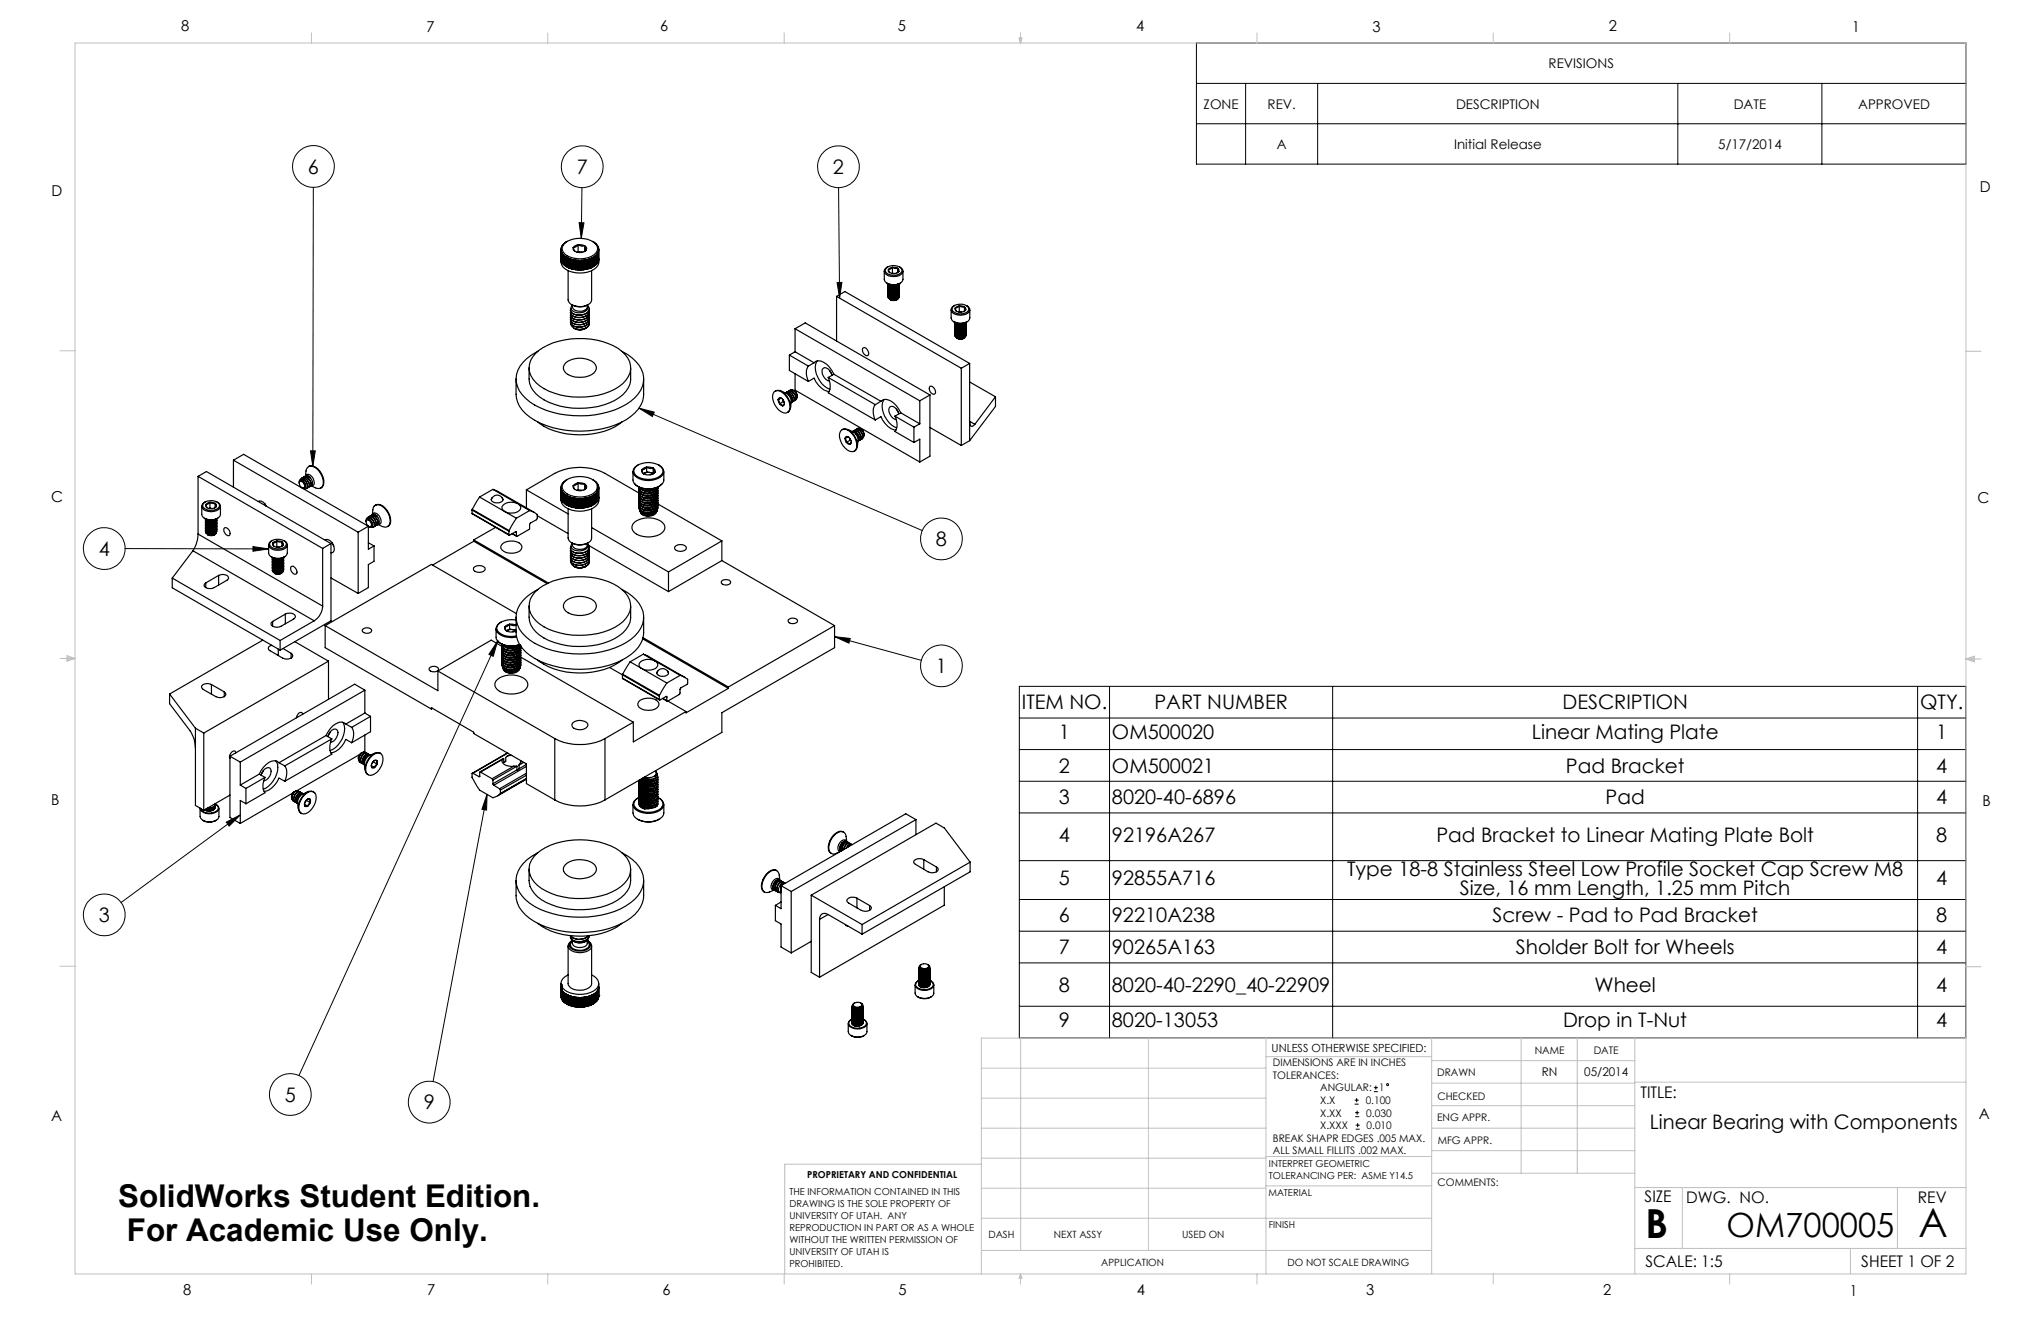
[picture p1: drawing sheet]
<svg xmlns="http://www.w3.org/2000/svg" width="432mm" height="279mm" viewBox="0 0 432 279" stroke-linecap="round" stroke-linejoin="round" font-family="sans-serif">
<defs><g id="words">
<g font-size="8.5">
<text x="348.1" y="261.8">B</text>
<text x="405.9" y="261.6">A</text>
</g>
<text font-size="7.1" x="365.3" y="261.5">OM700005</text>
<g font-size="6.6">
<text x="25" y="255.3">SolidWorks Student Edition.</text>
<text x="26.8" y="262.5">For Academic Use Only.</text>
</g>
<g font-size="4.2">
<text x="65.2" y="36.7">6</text>
<text x="122" y="36.8">7</text>
<text x="176.2" y="36.8">2</text>
<text x="20.9" y="117.6">4</text>
<text x="198" y="115.5">8</text>
<text x="198" y="142.4">1</text>
<text x="216.2" y="150">ITEM NO.</text>
<text x="244.2" y="150">PART NUMBER</text>
<text x="330.6" y="150">DESCRIPTION</text>
<text x="406.2" y="150">QTY.</text>
<text x="224" y="156.3">1</text>
<text x="235.3" y="156.3">OM500020</text>
<text x="324.1" y="156.3">Linear Mating Plate</text>
<text x="409.6" y="156.3">1</text>
<text x="224" y="163.4">2</text>
<text x="235.3" y="163.4">OM500021</text>
<text x="331.3" y="163.4">Pad Bracket</text>
<text x="409.6" y="163.4">4</text>
<text x="224" y="170.1">3</text>
<text x="235.3" y="170.1">8020-40-6896</text>
<text x="339.7" y="170.1">Pad</text>
<text x="409.6" y="170.1">4</text>
<text x="224" y="178.1">4</text>
<text x="235.2" y="178.1">92196A267</text>
<text x="303.9" y="178.1">Pad Bracket to Linear Mating Plate Bolt</text>
<text x="409.6" y="178.1">8</text>
<text x="285" y="185.2">Type 18-8 Stainless Steel Low Profile Socket Cap Screw M8</text>
<text x="224" y="187.3">5</text>
<text x="235.2" y="187.3">92855A716</text>
<text x="308.9" y="189.3">Size, 16 mm Length, 1.25 mm Pitch</text>
<text x="409.6" y="187.3">4</text>
<text x="20.9" y="195">3</text>
<text x="224" y="195.1">6</text>
<text x="235.2" y="195.1">92210A238</text>
<text x="315.8" y="195.1">Screw - Pad to Pad Bracket</text>
<text x="409.6" y="195.1">8</text>
<text x="224" y="201.8">7</text>
<text x="235.2" y="201.8">90265A163</text>
<text x="320.7" y="201.8">Sholder Bolt for Wheels</text>
<text x="409.6" y="201.8">4</text>
<text x="224" y="209.7">8</text>
<text x="235.2" y="209.7">8020-40-2290_40-22909</text>
<text x="337.3" y="209.7">Wheel</text>
<text x="409.6" y="209.7">4</text>
<text x="224" y="217.3">9</text>
<text x="235.2" y="217.3">8020-13053</text>
<text x="330.7" y="217.3">Drop in T-Nut</text>
<text x="409.6" y="217.3">4</text>
<text x="60.3" y="233">5</text>
<text x="89.7" y="234.6">9</text>
<text x="349.1" y="238.8">Linear Bearing with Components</text>
</g>
<g font-size="3.4">
<text x="347.1" y="232.3">TITLE:</text>
<text x="347.9" y="254.3">SIZE</text>
<text x="356.7" y="254.4">DWG. NO.</text>
<text x="405.7" y="254.5">REV</text>
<text x="348.1" y="267.9">SCALE: 1:5</text>
<text x="393.8" y="267.9">SHEET 1 OF 2</text>
</g>
<g font-size="3.2">
<text x="38.3" y="6.7">8</text>
<text x="90.2" y="6.7">7</text>
<text x="139.7" y="6.5">6</text>
<text x="190" y="6.5">5</text>
<text x="240.4" y="6.5">4</text>
<text x="290.4" y="6.7">3</text>
<text x="340.4" y="6.5">2</text>
<text x="391.9" y="6.7">1</text>
<text x="10.9" y="41.6">D</text>
<text x="418.9" y="40.7">D</text>
<text x="10.9" y="106.3">C</text>
<text x="418.4" y="106.4">C</text>
<text x="10.8" y="170.2">B</text>
<text x="419.4" y="170.6">B</text>
<text x="10.8" y="237.2">A</text>
<text x="418.6" y="236.8">A</text>
<text x="38.8" y="273.8">8</text>
<text x="90.4" y="273.8">7</text>
<text x="140.2" y="273.8">6</text>
<text x="190.1" y="273.9">5</text>
<text x="240.5" y="273.8">4</text>
<text x="289" y="273.9">3</text>
<text x="339.1" y="273.8">2</text>
<text x="391.4" y="274.1">1</text>
</g>
<g font-size="2.8">
<text x="327.6" y="14.4">REVISIONS</text>
<text x="254.6" y="23">ZONE</text>
<text x="268.2" y="23">REV.</text>
<text x="308" y="23">DESCRIPTION</text>
<text x="366.8" y="23">DATE</text>
<text x="393.1" y="23">APPROVED</text>
<text x="270.1" y="31.5">A</text>
<text x="307.6" y="31.5">Initial Release</text>
<text x="363.5" y="31.5">5/17/2014</text>
</g>
<g font-size="2.5">
<text x="326.2" y="227.6">RN</text>
<text x="335.2" y="227.7">05/2014</text>
</g>
<text font-size="2.4" x="269" y="222.4">UNLESS OTHERWISE SPECIFIED:</text>
<g font-size="2.2">
<text x="269.3" y="225.6">DIMENSIONS ARE IN INCHES</text>
<text x="304.1" y="227.7">DRAWN</text>
<text x="324.7" y="222.9">NAME</text>
<text x="337.2" y="222.9">DATE</text>
<text x="269.3" y="228.2">TOLERANCES:</text>
<text x="279.3" y="233.5">X.X</text>
<text x="279.3" y="230.9">ANGULAR:</text>
<text x="288.9" y="233.5">0.100</text>
<text x="291.8" y="230.9">1</text>
<text x="304.1" y="232.6">CHECKED</text>
<text x="279.3" y="236.2">X.XX</text>
<text x="279.3" y="238.8">X.XXX</text>
<text x="289" y="236.2">0.030</text>
<text x="289.1" y="238.8">0.010</text>
<text x="304" y="237.2">ENG APPR.</text>
<text x="269.3" y="241.5">BREAK SHAPR EDGES .005 MAX.</text>
<text x="269.3" y="244.1">ALL SMALL FILLITS .002 MAX.</text>
<text x="304.2" y="241.9">MFG APPR.</text>
<text x="304.1" y="250.9">COMMENTS:</text>
</g>
<g font-size="2.1">
<text x="209.1" y="261.9">DASH</text>
<text x="223" y="261.9">NEXT ASSY</text>
<text x="250.1" y="261.9">USED ON</text>
<text x="233" y="267.8">APPLICATION</text>
<text x="272.4" y="267.8">DO NOT SCALE DRAWING</text>
</g>
<g font-size="2">
<text x="170.8" y="249.2">PROPRIETARY AND CONFIDENTIAL</text>
<text x="268.5" y="246.8">INTERPRET GEOMETRIC</text>
<text x="268.5" y="249.4">TOLERANCING PER: ASME Y14.5</text>
<text x="167" y="252.8">THE INFORMATION CONTAINED IN THIS</text>
<text x="167" y="255.3">DRAWING IS THE SOLE PROPERTY OF</text>
<text x="167" y="257.8">UNIVERSITY OF UTAH. ANY</text>
<text x="268.3" y="252.9">MATERIAL</text>
<text x="167" y="260.3">REPRODUCTION IN PART OR AS A WHOLE</text>
<text x="167" y="262.9">WITHOUT THE WRITTEN PERMISSION OF</text>
<text x="268.4" y="259.7">FINISH</text>
<text x="167" y="265.4">UNIVERSITY OF UTAH IS</text>
<text x="167" y="267.9">PROHIBITED.</text>
</g>
</g></defs>
<g fill="none" stroke="#000" stroke-width=".21">
<path d="M253.1 9.1h162.8v25.6h-162.8zM253.1 17.6h162.8M263.5 17.6v17.1M278.8 17.6v17.1M355 17.6v17.1M385.4 17.6v17.1M66.3 39.6l-.1 59M123.1 39.7l-.1 10.7M177.4 39.7l.2 23.3M253.1 26.2h162.8M122.5 47.1h1l-.5 3.3zM177.1 59.8l1-.1-.5 3.3z"/>
<path d="M65.7 95.4h1l-.5 3.2zM135.2 86.3l59.9 25.9M135.2 86.3l3.2 .9-.4 .9zM26.5 116l30.3 .1M53.5 115.6l3.3 .5-3.3 .5zM105.3 135.6l-42 91.9M105.3 135.6l-.9 3.2-1-.4zM176.6 134.7l3.3 .3-.3 1zM176.6 134.7l18.3 5M215.7 145.2h200.2v74.3h-200.2zM215.7 158.5h200.2M215.7 151.9h200.2"/>
<path d="M234.7 145.2v74.3M281.9 145.2v74.3M405.7 145.2v74.3M47.9 173.9l2.9-1.5-2.3 2.3zM50.8 172.4l-25.2 18.5M103 168l-11.4 60.8M103 168l-.1 3.3-.9-.1zM215.7 165.2h200.2M215.7 171.9h200.2M215.7 182h200.2M215.7 190.3h200.2M215.7 197h200.2"/>
<path d="M215.7 203.7h200.2M215.7 212.8h200.2M286.6 233.5h.8M286.6 232.7h.8M286.7 236.2h.8M286.7 235.3h.8M286.8 238.8h.9M286.8 238h.9M287 232.3v.8M287.1 234.9v.9M287.2 237.6v.8M290.7 230.9h.8"/>
<path d="M290.7 230h.8M291.1 229.6v.9"/>
<circle cx="66.3" cy="35.2" r="4.4"/>
<circle cx="123.2" cy="35.3" r="4.4"/>
<circle cx="177.4" cy="35.3" r="4.4"/>
<circle cx="22" cy="116" r="4.4"/>
<circle cx="199.2" cy="114" r="4.4"/>
<circle cx="199.2" cy="140.8" r="4.4"/>
<circle cx="22" cy="193.5" r="4.4"/>
<circle cx="61.4" cy="231.5" r="4.4"/>
<circle cx="90.8" cy="233.1" r="4.4"/>
<circle cx="293.5" cy="229.4" r=".21"/>
</g>
<g fill="none" stroke="#c0c0c0" stroke-width=".21">
<path d="M15.9 9.1h400v260.4h-400zM65.9 6.9v2.2M115.9 6.9v2.2M165.9 6.9v2.2M215.6 8h.6l-.3 1.1zM215.7 8l.2 1.1M215.9 6.9v2.2M216 8l-.1 1.1M265.9 6.9v2.2M315.9 6.9v2.2M365.9 6.9v2.2M12.7 74.2h3.2"/>
<path d="M415.9 74.3h3.2M12.7 139.3h3.2M14.2 139.1l1.7 .2M14.2 138.7l1.7 .6-1.7 .5zM15.9 139.3l-1.7 .3M415.9 139.4h3.2M415.9 139.4l1.8-.6v1.2zM415.9 139.4l1.8 .3M417.7 139.2l-1.8 .2M12.7 204.4h3.2M215.9 219.6v44.9M243 219.6v44.9"/>
<path d="M267.8 219.6v49.9M302.9 219.6v49.9M321.8 219.6v28.5M333.7 219.6v28.5M345.9 219.6v49.9M415.9 204.5h3.2M415.9 219.6h-208.3v49.9M207.6 238.6h60.2M207.6 232.3h60.2M207.6 225.9h60.2M267.8 223.5h35.1M302.9 233.9h43"/>
<path d="M302.9 229.1h43M302.9 224.3h43M302.9 238.6h43M345.9 228.9h70M207.6 257.7h95.3M207.6 251.3h60.2M207.6 245h60.2M207.6 246.2h-41.6v23.3M267.8 250.8h35.1M267.8 244.6h35.1M302.9 248.1h43M302.9 243.4h43"/>
<path d="M345.9 251.2h70M355.9 251.2v12.9M401.4 251.2v12.9M65.9 269.5v2.1M115.9 269.5v2.1M165.9 269.5v2.1M207.6 264.5h95.3M215.9 269.5v2.1M215.9 269.5l.3 .8h-.6zM265.9 269.5v2.1M315.9 269.5v2.1M345.9 264.1h70"/>
<path d="M365.9 269.5v2.1M391.5 264.1v5.4"/>
</g>
<path d="M122.5 47.1h1l-.5 3.3zM177.1 59.8l1-.1-.5 3.3zM135.2 86.3l3.2 .9-.4 .9zM176.6 134.7l3.3 .3-.3 1zM103 168l-.1 3.3-.9-.1zM47.9 173.9l2.9-1.5-2.3 2.3zM105.3 135.6l-.9 3.2-1-.4zM53.5 115.6l3.3 .5-3.3 .5zM65.7 95.4h1l-.5 3.2z" fill="#000"/>
<g fill="none" stroke="#000" stroke-width=".25">
<path d="M118.7 52.8l.1 .5M118.7 54.8v.2M118.7 52.8v2.6a2.44 2.44 0 0 0 2.2 2.1 5.2 5.2 0 0 0 5.6-1.4l.2-.5v-2.8M118.7 54.8h.1M118.7 55l.1 .2M118.7 55h.1M118.8 53.3l.1 .2M118.8 55.2l.1 .3M118.8 53.3v1.9M118.8 55.2l.1 .1M118.9 53.5l.1 .2M118.9 55.5l.1 .2"/>
<path d="M118.9 53.5v2M118.9 55.5h.1M119 53.7l.2 .2M119 55.7l.2 .3M119 53.7v2M119 55.7h.2M119.2 53.9l.3 .3M119.2 56l.3 .1M119.2 53.9v2.1M119.2 56h.3M119.4 51.5a5.4 5.4 0 0 1 6.6 .1 1.61 1.61 0 0 1-.8 2.6 5.7 5.7 0 0 1-5.7-.4 1.45 1.45 0 0 1-.1-2.3zM119.5 54.2l.2 .1"/>
<path d="M119.5 56.1l.2 .2M119.5 54.2v1.9M119.5 56.1l.2 .1M119.7 54.3l.3 .2M119.7 56.3l.3 .2M119.7 56.2h.1M119.7 54.3v2M119.7 56.3h.3M120 56.3h.1M120 54.5v1.8M120 54.5l.3 .1M120 51l-1 .9-.3 .9"/>
<path d="M120 56.5l.3 .2M120 56.5h.3M120 54.5v2M120.2 57.3v6.1a1.56 1.56 0 0 0 1.6 1.3 3.2 3.2 0 0 0 3.3-.8l.1-6.6M120.3 54.6v1.9M120.3 56.5v.2M120.3 54.6l.4 .2M120.3 56.7l.4 .1M120.3 54.6v2.1M120.6 56.6h.1M120.6 56.6l-.3 .1M120.6 54.8v1.8"/>
<path d="M120.6 56.6l.1 .2M120.7 54.8l.3 .1M120.7 56.8l.3 .1M120.7 54.8v2M120.9 56.7l.1 .1M120.9 56.7l-.2 .1M120.9 54.9v1.8M121 56.8v.1M121 54.9v1.9M121 54.9l.5 .1M121 56.9l.5 .1M121 54.9v2"/>
<path d="M121.3 52.4a.61 .61 0 0 0 .4 .8M121.3 56.8h.1M121.3 52.4l.4 .8M121.3 56.8l-.3 .1M121.3 55v1.8M121.4 56.8l.1 .2M121.4 55v1.8M121.5 55h.3M121.5 57h.3M121.5 55v2M121.7 56.9h.1M121.7 56.9l-.2 .1"/>
<path d="M121.7 55v1.9M121.7 56.9l.1 .1M121.8 55l.5 .1M121.8 57l.5 .1M121.8 55v2M122.1 56.9v.1M122.1 56.9l-.3 .1M122.1 55.1v1.9M122.1 57l.2 .1M122.3 55.1h.4M122.3 57.1h.4M122.3 55.1v2"/>
<path d="M122.3 51.8h.6l.8 .2M122.3 51.8l-.8 .3-.2 .3M122.3 51.8l-.5 .4-.5 .2M122.3 51.8l.8 .3 .6-.1M122.3 51.8v1.4M122.3 53.2l-.2 .1M122.3 53.2l.9 .1M122.4 57h.1M122.4 57l-.1 .1M122.4 55.1v1.9M122.5 57l.2 .1M122.5 55.1v1.9"/>
<path d="M122.7 57.1h.4M122.7 55.1v2M122.8 57h.1M122.8 57l-.1 .1M122.8 55.1v1.9M122.9 57l.2 .1M122.9 55.1v1.9M123.1 55.1h-.4M123.1 55.1v2M123.3 57l-.2 .1M123.3 55.1v1.9M123.3 56.9v.1"/>
<path d="M123.3 56.9l.2 .1M123.3 55.1v1.8M123.5 55l-.4 .1M123.5 57l-.4 .1M123.5 55v2M123.6 56.9h.1M123.6 56.9l-.1 .1M123.7 52a.61 .61 0 0 1 .4 .8M123.7 52l.4 .8M123.7 52v1.2M123.7 55v1.9M123.7 56.9l.2 .1"/>
<path d="M123.9 55h-.4M123.9 57h-.4M123.9 55v2M124 56.8h.1M124 56.8l-.1 .2M124 55v1.8M124.1 52.8a1.99 1.99 0 0 1-2.4 .4M124.1 52.8l-.5 .4M124.1 56.8l.2 .1M124.1 55v1.8M124.3 54.9l-.4 .1M124.3 56.9l-.4 .1"/>
<path d="M124.3 54.9v2M124.4 56.7h.1M124.4 56.8l-.1 .1M124.4 56.7l.3 .1M124.4 54.9v1.9M124.7 54.8l-.4 .1M124.7 56.8l-.4 .1M124.7 54.8v2M124.7 56.6h.1M124.7 56.6v.2M124.7 54.8v1.8M124.8 56.6l.2 .1"/>
<path d="M124.8 54.8v1.8M125 54.6l-.3 .2M125 56.7l-.3 .1M125.1 54.6l-.1 2.1M125.1 56.5l-.1 .2M125.1 56.5h.2M125.1 54.6v1.9M125.3 51l1 .7 .4 1.1M125.3 56.5l-.3 .2M125.3 56.3h.1M125.4 54.5l-.1 2M125.4 56.3h.3"/>
<path d="M125.7 54.3l-.7 .3M125.7 56.3l-.4 .2M125.7 56.2h.1M125.7 54.3v2M125.9 54.2l-.2 .1M125.9 56.1l-.2 .2M125.9 54.2v1.9M125.9 56.1l-.2 .1M125.9 56h.3M126.2 53.9l-.3 .3M126.2 56l-.3 .1M126.2 53.9v2.1"/>
<path d="M126.3 53.7l-.1 .2M126.3 55.7l-.1 .3M126.3 53.7v2M126.3 55.7h-.1M126.5 53.5l-.2 .2M126.5 55.5l-.2 .2M126.5 53.5v2M126.5 55.5h-.2M126.6 53.3l-.1 .2M126.6 55.2l-.1 .3M126.6 53.3v1.9M126.6 55.2l-.1 .1"/>
<path d="M126.6 55h.1M126.6 55v.2M126.6 54.8h.1M126.7 52.8l-.1 .5M126.7 54.8l-.1 .2M187.1 57.4v1.7a1.64 1.64 0 0 0 2 1.1 1.64 1.64 0 0 0 1.9-1.1v-1.7M187.5 56.7a2.43 2.43 0 0 1 3.2 .2 .87 .87 0 0 1-.7 1.2 2.27 2.27 0 0 1-2.7-.7zM187.6 59.9a2.94 2.94 0 0 0 2.9 0M187.8 56.5a.93 .93 0 0 0-.7 1 .93 .93 0 0 0 .8 .8 2.44 2.44 0 0 0 3.1-.9 1.06 1.06 0 0 0-.7-.9M188 57a.44 .44 0 0 0 .2 .6M188 57l.2 .6M188.8 56.6h.6l.5 .2"/>
<path d="M188.8 56.6l-.6 .2-.2 .2M188.8 56.6l.6 .2h.5M188.8 56.6l-.4 .3-.4 .1M188.8 57.8h-.1M188.8 57.8l.5 .1M188.8 56.6v1.2M189.9 56.8a.44 .44 0 0 1 .2 .6M189.9 56.8l.2 .6M189.9 56.8v.8M190.1 57.4a1.54 1.54 0 0 1-1.9 .2M190.1 57.4l-.3 .3M190.3 60a1.37 1.37 0 0 1-2.4 .1v-.1a1.5 1.5 0 0 0 2.2 0"/>
<path d="M111.9 77.8a7.1 7.1 0 0 0 .9 4.8 11.6 11.6 0 0 0 8.3 3.7 14.9 14.9 0 0 0 10.7-2.8 4.7 4.7 0 0 0 1.6-3.3v-2.4M113.2 74.9a12.8 12.8 0 0 1 9-3.3 14.2 14.2 0 0 1 9.4 2.7 4.2 4.2 0 0 1 .2 6.8 15.2 15.2 0 0 1-12 2.7 11 11 0 0 1-7-3.6 4 4 0 0 1 .4-5.3zM113.8 74.3a7.4 7.4 0 0 0-4.6 5.7 6 6 0 0 0 2.9 5 20.7 20.7 0 0 0 16.7 2.1 11.2 11.2 0 0 0 6.8-4.6 4.9 4.9 0 0 0-1.1-6.1 9.7 9.7 0 0 0-2.9-2.1M119.7 76.7a4.8 4.8 0 0 1 6.3 .5 1.72 1.72 0 0 1-1.5 2.3 4.6 4.6 0 0 1-5.1-1 1.32 1.32 0 0 1 .3-1.8zM120.8 68.6a1.83 1.83 0 0 0 2.5 1M120.9 64.4a3.4 3.4 0 0 0 3.6 0M120.9 66.6l-.2 .6a2.25 2.25 0 0 0 2.8 .8 1.16 1.16 0 0 0 1.2-1.3l-.1-.1M120.9 67.7l-.2 .4a1.88 1.88 0 0 0 2.5 1 1.37 1.37 0 0 0 1.4-1.4M121.1 64.5a1.15 1.15 0 0 0 1.5 1.3 1.27 1.27 0 0 0 1.6-1.3M121.1 64.6l-.3 .5a1.85 1.85 0 0 0 2.5 1 .99 .99 0 0 0 .9-1.4M123.9 66.9l.6 .5M124.1 69.3l-.3 .2a2.94 2.94 0 0 1-2.1 .1l1.2 .1 .9-.2-.3 .1a2.46 2.46 0 0 1-2.2-.2"/>
<path d="M124.3 64.6a.88 .88 0 0 1-.1 1.6 2.75 2.75 0 0 1-3.4-.2l-.1-.5 .1-.3M124.5 65.9l.1 .1M124.5 66.9a.9 .9 0 0 1-.4 1.4l-1.1 .4a2.78 2.78 0 0 1-2.3-.9l.1-.5M124.6 68a1.22 1.22 0 0 1-1.3 1.6M124.6 66.1a1.38 1.38 0 0 1-1.2 1.5 2.13 2.13 0 0 1-2.7-.9v-.3M124.6 65.6a1.63 1.63 0 0 1-2 1.5 1.75 1.75 0 0 1-1.9-1v-.2M124.6 67.5l.1 .1a2.51 2.51 0 0 1-4 .3v-.3M124.6 66.9a1.81 1.81 0 0 1-2.2 1.3l-.8-.1-.7-.4-.2-.6M124.7 68.4a1.41 1.41 0 0 1-1.4 1.2M124.7 67.9l-.2 .6a2.75 2.75 0 0 1-3.7 0l-.1-.3M124.7 66.4v.1a2.51 2.51 0 0 1-3.9 .6l-.1-.5M124.7 65.9a1.37 1.37 0 0 1-1.6 1.2 1.84 1.84 0 0 1-2.4-1"/>
<path d="M124.7 65.4a2.32 2.32 0 0 1-3.3 1.1l-.4-.3-.3-.6M124.7 66.9h.1M124.7 67.4v.1M167 75.1l4 2.3M167 75.1v3.3l4 2.3M168.2 74.4l4 2.3M168.2 69.5v4.9M168.2 79.1v3.4l26.4 15.2M168.2 69.5l26.4 15.3M168.2 69.5l2.2-1.2 26.3 15.2M168.2 74.4l-1.2 .7M171 77.4a3.3 3.3 0 0 0 0 3.3"/>
<path d="M172.2 76.7a1.57 1.57 0 0 1 2.1 0 5.4 5.4 0 0 1 2.1 2.5M172.2 76.7l-1.2 .7M172.9 76.3a3.3 3.3 0 0 0 .1 3.5 4.5 4.5 0 0 0 2.6 2.5M175.2 79.8a3.3 3.3 0 0 1 0 3.3l10 5.7M175.2 79.8l10 5.8M175.5 78.4l.5 .7M176 79.4v-.1a2.09 2.09 0 0 0-1.6-1.5l-.2 .1a1.86 1.86 0 0 0 1 2.6l.3 .1M176.4 79.2l10 5.7M176.4 79.2l-1.2 .6M177 62.7v9.4M177 62.7l26.4 15.2M177 62.7l1.8-1 26.3 15.2"/>
<path d="M182.6 73.6a1.11 1.11 0 0 1 1 1.6 1.11 1.11 0 0 1-1-1.6zM187.9 60a1.5 1.5 0 0 0 2.1 .1M190.2 62.4l.1 .2a1.38 1.38 0 0 1-2.4 .1M190.2 62.1l.1 .2a1.41 1.41 0 0 1-2.4 .1 1.35 1.35 0 0 0 1.2 .7 1.35 1.35 0 0 0 1.2-.9M190.2 61.7l.1 .2a1.41 1.41 0 0 1-2.4 .2 1.38 1.38 0 0 0 2.4-.2M190.2 61.4l.1 .2a1.41 1.41 0 0 1-2.4 .2 1.38 1.38 0 0 0 2.4-.2M190.2 61.1l.1 .2a1.39 1.39 0 0 1-2.4 .1 1.33 1.33 0 0 0 1.2 .7 1.33 1.33 0 0 0 1.2-.8M190.2 60.7l.1 .3a1.39 1.39 0 0 1-2.4 .1 1.33 1.33 0 0 0 1.2 .7 1.33 1.33 0 0 0 1.2-.8M190.2 60.4l.1 .2a1.38 1.38 0 0 1-2.4 .2 1.32 1.32 0 0 0 1.2 .7 1.32 1.32 0 0 0 1.2-.8M190.2 60.1l.1 .2a1.41 1.41 0 0 1-2.4 .2 1.33 1.33 0 0 0 1.2 .6 1.33 1.33 0 0 0 1.2-.8M190.2 62.8a1.23 1.23 0 0 1-1.8 .6l.6 .2 .8-.2M190.3 60h.1"/>
<path d="M190.3 62.6a1.35 1.35 0 0 1-2.4 .2M190.3 60a1.38 1.38 0 0 1-2.4 .1M190.3 60.6v.1M190.3 61h.1M190.3 61.3h.1M190.3 61.6h.1M190.3 61.9h.1M201.2 65.5v1.7a1.29 1.29 0 0 0 1.4 1.1 2.02 2.02 0 0 0 2.6-1.1v-1.7M201.6 64.9a2.54 2.54 0 0 1 3.3 .1 .87 .87 0 0 1-.7 1.2 2.21 2.21 0 0 1-2.8-.7zM201.8 68.1a2.94 2.94 0 0 0 2.8 0M201.9 64.6a.93 .93 0 0 0-.7 1 .93 .93 0 0 0 .9 .9 2.75 2.75 0 0 0 2.9-.6 .86 .86 0 0 0-.5-1.3M202.1 68.2a1.5 1.5 0 0 0 2.1 0"/>
<path d="M202.1 65.2v.3l.3 .3M202.1 65.2l.3 .6M203 64.7l1 .2M203 64.7l-.6 .2-.3 .3M203 64.7l.6 .2h.4M203 64.7l-.9 .5M203 65.9l-.2 .1M203 65.9l.4 .1M203 64.7v1.2M203.4 77.9v16.3M204 64.9l.3 .4v.2M204 64.9l.3 .6"/>
<path d="M204 64.9v.9M204.3 65.5a1.61 1.61 0 0 1-1.9 .3M204.3 65.5l-.4 .4M204.3 70.5l.1 .3a1.41 1.41 0 0 1-2.4 .1 1.35 1.35 0 0 0 2.4-.2M204.3 70.2l.1 .2a1.39 1.39 0 0 1-2.4 .2 1.33 1.33 0 0 0 1.2 .7 1.33 1.33 0 0 0 1.2-.8v-.1M204.3 69.9l.1 .2a1.39 1.39 0 0 1-2.4 .1 1.33 1.33 0 0 0 1.2 .8 1.33 1.33 0 0 0 1.2-.8v-.1M204.3 69.6l.1 .2a1.46 1.46 0 0 1-2.3 .4v-.5M204.3 69.2l.1 .3a1.41 1.41 0 0 1-2.4 .1 1.38 1.38 0 0 0 2.4-.1M204.3 68.9l.1 .2a1.41 1.41 0 0 1-2.4 .2 1.38 1.38 0 0 0 2.4-.2M204.3 68.6l.1 .2a1.39 1.39 0 0 1-2.4 .1M204.3 68.3l.1 .2a1.39 1.39 0 0 1-2.4 .1 1.33 1.33 0 0 0 1.2 .7 1.33 1.33 0 0 0 1.2-.8M204.3 71a1.28 1.28 0 0 1-1.8 .5l.1 .1a1.29 1.29 0 0 0 1.4-.1"/>
<path d="M204.4 68.2a1.46 1.46 0 0 1-2.3 .3l-.1-.3a1.54 1.54 0 0 0 2.2 0M204.4 69.7a1.34 1.34 0 0 1-1.1 .9 1.34 1.34 0 0 1-1.3-.6v-.1M204.4 68.8a1.38 1.38 0 0 1-2.4 .2M204.4 68.2a1.37 1.37 0 0 1-2.4 .1M204.4 68.2h.1M204.4 68.5h.1M204.4 68.8h.1M204.4 69.1h.1M204.4 69.4v.1M205.1 76.9v16.3M205.1 76.9l-1.7 1M49.4 97.3l26.4 15.3"/>
<path d="M49.4 97.3l2.1-1.2 26.4 15.2M49.4 97.3v5.7M65.1 98.9a1.79 1.79 0 0 1 2.5 .9 3 3 0 0 1 .5 3.2 1.14 1.14 0 0 1-1.3 .2l-1-.4 .4-.1a1.58 1.58 0 0 0-1.2-2.4l-.4 .4 .2-1.4zM65.3 98.7a1.09 1.09 0 0 1 1.5 .1 3.4 3.4 0 0 1 1.4 4.1l-.3 .3M109.2 80.2a8.8 8.8 0 0 0 .7 5.7 12.5 12.5 0 0 0 8.4 4.9 21.2 21.2 0 0 0 14.2-2 6.7 6.7 0 0 0 3.7-5.4v-3.2M113.8 89.3a15.5 15.5 0 0 0 12.7 2.2 11.6 11.6 0 0 0 5.1-2.2M133.9 99.7v1.8a2.51 2.51 0 0 0 2.6 1.9 3.7 3.7 0 0 0 3.9-1.6v-2.1M134.7 98.5a4.2 4.2 0 0 1 5.4 .6 1.18 1.18 0 0 1-.5 1.6 4.6 4.6 0 0 1-5.1-.2 1.23 1.23 0 0 1 .2-2zM135 98.4a1.47 1.47 0 0 0-1.1 1.5 1.47 1.47 0 0 0 1.2 1.3 4.5 4.5 0 0 0 5.1-.8 1.43 1.43 0 0 0-.9-2M135.8 99.4a.59 .59 0 0 0 .4 .8M135.8 99.4l.4 .8M136.8 98.8h.6l.8 .2"/>
<path d="M136.8 98.8l-.8 .3-.2 .3M136.8 98.8l-.5 .5-.5 .1M136.8 98.8l.8 .3 .6-.1M136.8 99.8l-.5 .3M136.8 98.8v1M136.8 99.8l.7 .1M137.5 99.9l-1.2 .2M137.5 99.9l.7 .3M137.5 99.9l.7 .1M138.2 99a.64 .64 0 0 1 .4 .8M138.2 99l.4 .8M138.2 99v1"/>
<path d="M138.6 99.8a1.86 1.86 0 0 1-2.4 .4M138.6 99.8l-.6 .5M163.8 82.9a1.44 1.44 0 0 1 2.1 .4 3.2 3.2 0 0 1 .9 3.8 1.79 1.79 0 0 1-2.5-.9 2.9 2.9 0 0 1-.5-3.3zM164 82.7h.1a1.94 1.94 0 0 1 2.3 1 2.91 2.91 0 0 1 .5 3.3l-.3 .2M164.6 84.6l.3 .8M164.9 85.4l.7 .4M165 84.1a1.28 1.28 0 0 1 .9 1.3M165 84.1l-.3 .2-.1 .3M165 84.1l.4 .2M165 84.1l-.4 .5M165.2 82.7a2.55 2.55 0 0 1 2.1 3.6M165.2 84.2l-.6 .4"/>
<path d="M165.6 84.5l.1 .4M165.7 84.9l.2 .2M165.7 84.9l-.8 .5M165.9 85.4l-.1 .3-.2 .1M165.9 85.4l-.3 .4M166.2 83.1a1.41 1.41 0 0 1 1.3 2 1.49 1.49 0 0 0-1.3-2zM166.3 83.1l.1-.2a1.44 1.44 0 0 1 1.5 1.9l-.3 .1M166.4 82.9a1.4 1.4 0 0 1 1.6 1.9l-.2 .1M166.6 83.1a1.5 1.5 0 0 1 .8 2.1M166.7 82.9l.1-.2a1.44 1.44 0 0 1 1.5 1.9l-.3 .1M166.7 83.2l.7 .8 .2 .7M166.8 82.7a1.34 1.34 0 0 1 1.3 .6 1.34 1.34 0 0 1 .1 1.4"/>
<path d="M167 83.4l.3 .1 .3 .7M167.7 82.5a1.51 1.51 0 0 1 .8 1.8l-.1 .1M167.7 82.5h-.6v.2M167.7 82.5l-.4-.1-.2 .2M167.9 82.6l.6 .5-.5-.4M168.1 82.7h.1M168.1 82.7l.5 .6 .1 .6M171 80.7l1.2-.7a4.5 4.5 0 0 0 3.2 2.8M177.9 91.1a1.39 1.39 0 0 1 2.1 .4 3.8 3.8 0 0 1 1.2 3.4 1.31 1.31 0 0 1-2.3-.1 3.7 3.7 0 0 1-1.2-3.3zM178.2 90.9l.1-.1a1.96 1.96 0 0 1 2.3 1.1 2.91 2.91 0 0 1 .5 3.2l-.4 .3M178.8 92.7l.3 .9M179.1 93.6l.6 .4"/>
<path d="M179.1 92.3a1.25 1.25 0 0 1 1 1.3M179.1 92.3l-.2 .1-.1 .3M179.1 92.3l.4 .2M179.1 92.3l-.3 .4M179.3 90.8a2.58 2.58 0 0 1 2.1 3.6M179.4 92.4l-.6 .3M179.7 92.6l.2 .5M179.9 93.1l.1 .1M179.9 93.1l-.8 .5M180.1 93.6l-.1 .3-.3 .1M180.1 93.6l-.4 .4M180.3 91.3h.5"/>
<path d="M180.3 91.3a1.49 1.49 0 0 1 1.5 1.9h-.2M180.4 91.3l.2-.2a1.45 1.45 0 0 1 1.5 1.9l-.3 .1M180.6 91.1a1.35 1.35 0 0 1 1.4 1.9M180.8 91.3a1.5 1.5 0 0 1 .7 2M180.8 91.3a1.48 1.48 0 0 1 .8 2M180.8 91l.1-.1a1.39 1.39 0 0 1 1.6 1.8l-.4 .2M180.9 91.4l.6 .7 .2 .7M180.9 90.9a1.35 1.35 0 0 1 1.4 .5 1.35 1.35 0 0 1 .1 1.4M181.1 91.5l.5 .5 .2 .4M181.6 93.3h.1M181.8 90.6a1.31 1.31 0 0 1 .8 2M181.8 90.6l-.6 .2"/>
<path d="M181.8 90.6l-.5 .1M182 90.7l.6 .6-.4-.5M182 93.1h.1M182.2 90.8l.5 .6 .1 .7M182.4 92.9h.1M185.2 88.8l1.2-.7a4.3 4.3 0 0 0 3.1 2.9M185.2 85.6a3.3 3.3 0 0 0 0 3.2M186.4 84.9a1.57 1.57 0 0 1 2.1-.1 5.4 5.4 0 0 1 2.1 2.5M186.4 84.9l-1.2 .7M187 84.5a4.2 4.2 0 0 0 1 4.8 3.4 3.4 0 0 0 1.7 1.2M189.3 88a3 3 0 0 1 0 3.3l4.1 2.3M189.3 88l4.1 2.3"/>
<path d="M189.7 86.5l.4 .8M190.2 87.5h-.1a1.58 1.58 0 0 0-1.8-1.5 1.86 1.86 0 0 0 1 2.7l.3 .1M190.6 87.3l4 2.3M190.6 87.3l-1.3 .7M193.4 93.6l1.2-.7v4.8M193.4 90.3v3.3M194.6 84.8v4.8M194.6 89.6l-1.2 .7M196.7 83.5v13l-2.1 1.2M196.7 83.5l-2.1 1.3M196.7 90.4l6.7 3.8M196.8 81.7a1.11 1.11 0 0 1 .9 1.7 1.09 1.09 0 0 1-.9-1.7z"/>
<path d="M205.1 89.1l1.1 .6a.56 .56 0 0 1-.7 .5 .56 .56 0 0 1-.3-.8zM205.1 93.2l-1.7 1M205.1 80.8l5.5 3.1M210.6 83.9l-4.4 5.8M210.6 83.9v2.1l-5.5 7.2M40.8 116.5l-4.4 5.8M40.8 116.5l25.7 14.8M41.9 113a7.4 7.4 0 0 1-1.1 3.5M41.9 100.8l26.4 15.2M41.9 113l26.4 15.2M41.9 100.8v12.2M41.9 100.8l1.8-1.1 26.3 15.3"/>
<path d="M42.7 107.1v1.7a1.29 1.29 0 0 0 1.4 1.1 2 2 0 0 0 2.5-1.1v-1.7M43.1 106.4a2.54 2.54 0 0 1 3.3 .2 .87 .87 0 0 1-.8 1.2 2.21 2.21 0 0 1-2.7-.7zM43.3 109.6a2.92 2.92 0 0 0 2.8 0M43.4 106.2a.93 .93 0 0 0-.7 1 .93 .93 0 0 0 .8 .8 2.49 2.49 0 0 0 3.1-.8 1.06 1.06 0 0 0-.7-1M43.5 110.8v.1M43.5 111.2h.1M43.5 111.5h.1M43.5 111.8h.1M43.5 109.7a1.5 1.5 0 0 0 2.1 .1M43.6 106.7l-.1 .4 .3 .3M43.6 106.7l.2 .7M44.4 106.3l1.1 .2"/>
<path d="M44.4 106.3l-.4 .1-.4 .3M44.4 106.3l.6 .2h.5M44.4 106.3l-.4 .3-.4 .1M44.4 107.5l-.1 .1M44.4 107.5l.5 .1M44.4 106.3v1.2M45.5 106.5a.44 .44 0 0 1 .3 .6M45.5 106.5l.3 .6M45.5 106.5v.9M45.7 109.8a1.54 1.54 0 0 1-2.2-.1v.1a1.14 1.14 0 0 0 1.6 .6l.7-.4 .1-.3a1.35 1.35 0 0 1-2.4 .2M45.8 107.1a1.61 1.61 0 0 1-2 .3M45.8 107.1l-.4 .4"/>
<path d="M45.8 112.1l.1 .2a1.41 1.41 0 0 1-2.4 .2M45.8 111.8l.1 .2a1.39 1.39 0 0 1-2.4 .1 1.33 1.33 0 0 0 1.2 .7 1.33 1.33 0 0 0 1.2-.8M45.8 111.4l.1 .3a1.38 1.38 0 0 1-2.4 .1M45.8 111.1l.1 .2a1.41 1.41 0 0 1-2.4 .2M45.8 110.8l.1 .2a1.41 1.41 0 0 1-2.4 .2M45.8 110.5l.1 .2a1.41 1.41 0 0 1-2.4 .1M45.8 110.1l.1 .3a1.39 1.39 0 0 1-2.4 .1 1.33 1.33 0 0 0 1.2 .7 1.33 1.33 0 0 0 1.2-.8v-.1M45.8 109.8l.1 .3a1.39 1.39 0 0 1-2.4 .1 1.33 1.33 0 0 0 1.2 .7 1.33 1.33 0 0 0 1.2-.8v-.1M45.8 112.5a1.19 1.19 0 0 1-1.8 .6 1.29 1.29 0 0 0 1.4 0M45.9 112.3a1.38 1.38 0 0 1-2.4 .2M45.9 111.7a1.35 1.35 0 0 1-2.4 .1M45.9 111.3a1.34 1.34 0 0 1-1.2 .9 1.34 1.34 0 0 1-1.2-.7"/>
<path d="M45.9 111a1.35 1.35 0 0 1-2.4 .2M45.9 110.7a1.38 1.38 0 0 1-2.4 .2M47.4 111.8l.2-.2a1.11 1.11 0 0 1 .9 1.7 1.15 1.15 0 0 1-1.1-1.5zM54.6 106.1l.1-.1a1.48 1.48 0 0 1 1.7 1.1M56 106.5l.3 .5M56.8 115.3v1.7a1.64 1.64 0 0 0 2 1.1 1.64 1.64 0 0 0 2-1.1v-1.7M57.2 114.6a2.54 2.54 0 0 1 3.3 .1 1.04 1.04 0 0 1-1.2 1.4 1.6 1.6 0 0 1-2.3-1.2zM57.4 117.8a2.94 2.94 0 0 0 2.8 0M57.5 114.3a.95 .95 0 0 0-.7 1 .95 .95 0 0 0 .9 .9 2.44 2.44 0 0 0 3.1-.9 1.06 1.06 0 0 0-.7-1M57.6 118v.1M57.6 118.4h.1M57.6 118.7h.1"/>
<path d="M57.6 119h.1M57.6 119.3h.1M57.7 117.9a1.5 1.5 0 0 0 2.1 .1M57.7 114.9v.4l.3 .2M57.7 114.9l.3 .6M58.6 114.4l1.1 .2M58.6 114.4l-.6 .2-.3 .3M58.6 114.4l.6 .3 .5-.1M58.6 114.4l-.5 .4-.4 .1M58.6 115.6l-.1 .1M58.6 115.6l.4 .1M58.6 114.4v1.2"/>
<path d="M59.7 114.6l.2 .3v.4M59.7 114.6l.2 .7M59.7 114.6v.9M59.9 115.3a1.67 1.67 0 0 1-1.9 .2M59.9 115.3l-.4 .3M59.9 119.9l.1 .3a1.41 1.41 0 0 1-2.4 .1 1.36 1.36 0 0 0 2.4-.2M59.9 119.6l.1 .2a1.41 1.41 0 0 1-2.4 .2 1.36 1.36 0 0 0 2.4-.2M59.9 119.3l.1 .2a1.39 1.39 0 0 1-2.4 .1 1.33 1.33 0 0 0 1.2 .8 1.33 1.33 0 0 0 1.2-.8v-.1M59.9 119l.1 .2a1.38 1.38 0 0 1-2.4 .1M59.9 118.6l.1 .3a1.38 1.38 0 0 1-2.4 .1M59.9 118.3l.1 .2a1.41 1.41 0 0 1-2.4 .2M59.9 118l.1 .2a1.41 1.41 0 0 1-2.4 .2"/>
<path d="M60 117.9h.1M60 117.9a1.37 1.37 0 0 1-2.4 .1v-.1a1.5 1.5 0 0 0 2.2 0M60 119.2a1.35 1.35 0 0 1-2.4 .1M60 118.8a1.34 1.34 0 0 1-1.1 .9 1.34 1.34 0 0 1-1.3-.7M60 118.5a1.35 1.35 0 0 1-2.4 .2M60 118.2a1.35 1.35 0 0 1-2.4 .2M60 117.9a1.38 1.38 0 0 1-2.4 .2M61.5 119.9l.2-.1a1.08 1.08 0 0 1 .9 1.6 1.15 1.15 0 0 1-1.1-1.5zM63.4 101.9a.83 .83 0 0 1 .9 .4 .83 .83 0 0 1-.1 1l-.4-.2-.4-.5zM63.5 101.7a1.04 1.04 0 0 1 1.2 1.2M63.7 101.3l.1-.2a1.47 1.47 0 0 1 1.6 1.9l-.3 .2M63.9 101.1a1.35 1.35 0 0 1 1.3 .6 1.35 1.35 0 0 1 .1 1.4"/>
<path d="M64 101.3l.6 .5M64 101.3a.68 .68 0 0 0-.7 .9M64 101.3a1.39 1.39 0 0 1 .9 2M64.1 101.1l.1-.2a1.42 1.42 0 0 1 1.5 1.9l-.3 .1M64.2 100.9a1.35 1.35 0 0 1 1.3 .6 1.35 1.35 0 0 1 .1 1.4M64.5 100.8l.1-.1a.97 .97 0 0 1 1.1 .4M64.6 101.8l-.1-.1a.72 .72 0 0 0-1.1 .2l.1-.2a1.09 1.09 0 0 1 1 1.6l-.2 .1-.4-.2M64.6 101.8a1.39 1.39 0 0 1 .4 1.4l-.5 .1M64.8 100.9h.4l.5 .2M65.1 100.6l.6 .5M65.1 100.6l-.4 .1M65.1 100.6l-.5 .1"/>
<path d="M65.3 103.1h-.1M65.7 101.1a1.03 1.03 0 0 1 0 1.7M68.3 116v12.2M68.8 114.2a1.22 1.22 0 0 1 1.7 1 1.16 1.16 0 0 1-.3 1.7h-.2M70 115l-1.7 1M70 115v16.3l-10.7 6.2M70.2 114.7l.4 .8M75.8 112.6v12.9M77.5 110a.85 .85 0 0 1 .9 .4 .85 .85 0 0 1 0 1 1.03 1.03 0 0 1-.9-1.4zM77.6 109.9a1.08 1.08 0 0 1 1.2 1.2M77.9 109.4l.1-.1a1.44 1.44 0 0 1 1.5 1.9l-.3 .1M77.9 111.3l-2.1 1.3"/>
<path d="M77.9 111.3v4.9l1.2-.7M77.9 114.8l1.2 .7M78 109.3a1.35 1.35 0 0 1 1.4 1.9M78 111.3l.2 .1M78 109.3h.1M78.1 109.4l.7 .6M78.1 109.4a.65 .65 0 0 0-.6 .3 .65 .65 0 0 0-.1 .6M78.1 109.4a1.65 1.65 0 0 1 1.1 2h-.1M78.2 109.2l.1-.1a1.43 1.43 0 0 1 1.6 1.8l-.3 .2M78.4 109.1a1.35 1.35 0 0 1 1.3 .5 1.35 1.35 0 0 1 .1 1.5M78.6 109l.1-.1a.97 .97 0 0 1 1.1 .4M78.8 110a.74 .74 0 0 0-1.3 0l.1-.1a1.07 1.07 0 0 1 1.1 1.5h-.5"/>
<path d="M78.8 108.9a1.91 1.91 0 0 1 .7-2.1 2.51 2.51 0 0 1 2.6 1.7 2.07 2.07 0 0 1-.2 2.9 2.58 2.58 0 0 1-1.9-.5M78.8 110a1.47 1.47 0 0 1 .3 1.4l-.2 .1h-.3M78.8 108.8l.1-.1a1.01 1.01 0 0 1 1.5 .7 .92 .92 0 0 1-.3 1.5h-.1M78.9 109h.5l.4 .3M79 111.5h.1M79.1 115.5v3.2l-1.2 .7v4.9l-2.1 1.2M79.2 108.8l.6 .5M79.2 108.8h-.4M79.2 108.8l-.5 .1M79.4 111.3h.1M79.4 106.9l.1-.1a1.94 1.94 0 0 1 2.3 1.1 3 3 0 0 1 .6 3.2l-.4 .3M79.8 109.3a1 1 0 0 1 .1 1.6"/>
<path d="M99.9 108.6l7.8 4.6M99.9 107.9v.7M99.9 107.9l7.8 4.5M99.9 108.6l7.8 4.5M99.9 107.7v.2M99.9 107.7l7.8 4.5M100.2 114.2v.3M100.2 114.5l15.5 8.9M100.2 114.5l-8.7 5M100.2 114.2l15.8 9.1M101.5 105.1l-1.6 2.6M101.5 105.1l5.3 3.1"/>
<path d="M103.9 105.8a1.25 1.25 0 0 1 1.3-1.1 1.25 1.25 0 0 1 1.2 1.1M104.1 105.2l-.2 .5a1.49 1.49 0 0 0 2.4 .2l.1-.2-.2-.5M104.3 103.5l1 .4 7.8 4.5M104.3 103.5l-2.8 1.6M104.3 103.5l5.1 2.9M104.8 111.5l-4.6 2.7M106.4 114.9a2.95 2.95 0 0 1 4 .6 1.32 1.32 0 0 1-1.4 1.4 2.69 2.69 0 0 1-3-.9l.1-.7zM106.8 108.2l2.5 1.4M107.7 112.4v.7M107.7 112.2v.2M108.3 112.9l1 .6M108.4 112.9l.9 .4"/>
<path d="M109.1 112.5l.2 .1M109.1 112.5l-1.3 .7-.1-.1M109.3 109.6l-1.6 2.6M109.3 112.6v.7M109.4 106.4a2.57 2.57 0 0 0-3.2 .8v.4l.6 .6M109.4 106.4l.4 .3M109.8 106.7a.87 .87 0 0 1 .4 .9 .87 .87 0 0 1-.7 .7 3.3 3.3 0 0 1-2.7-.1M109.8 106.7l2.2 1.3M111.4 103.6l6-3.5a11.7 11.7 0 0 1 10.6 0l7.2 4.2M111.4 103.6v3.8M111.4 103.6l8.8 5.1M112 108l1.6 .8v.9l-1.5 1-.1 1.2-.1 .1-2.5 1.5-.1-.2"/>
<path d="M112 108l-2.7 1.6M113.7 109.1l6.5 3.8M118.7 103.2l.1 .4M118.7 105.2v.2M118.7 103.2v2.6a2.53 2.53 0 0 0 2.2 2.1 5.4 5.4 0 0 0 5.6-1.4l.2-.5v-2.8M118.7 105.2h.1M118.7 105.4l.1 .2M118.7 105.4h.1M118.8 103.6l.1 .3M118.8 105.6l.1 .3M118.8 105.6l.1 .1M118.8 103.6v2"/>
<path d="M118.9 103.9l.1 .2M118.9 105.9l.1 .2M118.9 105.9h.1M118.9 103.9v2M119 104.1l.2 .2M119 106.1l.2 .2M119 106.1h.2M119 104.1v2M119.2 104.3l.3 .2M119.2 106.3l.3 .2M119.2 106.3h.3M119.2 104.3v2"/>
<path d="M119.4 101.9a5.4 5.4 0 0 1 6.6 .1 1.61 1.61 0 0 1-.8 2.6 5.6 5.6 0 0 1-5.7-.5 1.41 1.41 0 0 1-.1-2.2zM119.5 104.5l.2 .2M119.5 106.5l.2 .2M119.5 106.5h.2M119.5 104.5v2M119.7 104.7l.3 .2M119.7 106.7l.3 .2M119.7 106.5h.1M119.7 106.7h.3M119.7 104.7v2M120 106.7h.1M120 104.8v1.9"/>
<path d="M120 104.9l.3 .1M120 101.4l-1 .8-.3 1M120 106.9l.3 .1M120 106.9h.3M120 104.9v2M120.2 107.6v6.2a1.56 1.56 0 0 0 1.6 1.3 3.2 3.2 0 0 0 3.3-.9l.1-6.6M120.3 106.9h.1M120.3 105v1.9M120.3 106.9v.1M120.3 105l.4 .2M120.3 107l.4 .1M120.3 105v2"/>
<path d="M120.6 107h.1M120.6 107h-.3M120.6 105.1v1.9M120.6 107l.1 .1M120.7 105.2l.3 .1M120.7 107.1l.3 .2M120.7 105.2v1.9M120.7 116.5v.1M120.7 117.5h.1M120.8 119a1.83 1.83 0 0 0 2.5 1M120.9 114.8a3.4 3.4 0 0 0 3.6 0M120.9 107.1h.1"/>
<path d="M120.9 117l-.2 .5a1.8 1.8 0 0 0 2.2 1 1.58 1.58 0 0 0 1.8-1.3l-.1-.2M120.9 107.1h-.2M120.9 105.2v1.9M121 107.1v.2M121 105.2v1.9M121 105.3h.5M121 107.3l.5 .1M121 105.3v2M121.1 114.9a1.15 1.15 0 0 0 1.5 1.3 1.46 1.46 0 0 0 1.6-.9v-.4M121.1 115l-.2 .1a.86 .86 0 0 0 .7 1.3 2.37 2.37 0 0 0 2.8-.8l-.2-.5M121.3 102.7a.64 .64 0 0 0 .4 .8M121.3 107.2h.1"/>
<path d="M121.3 102.7l.4 .8M121.3 107.2l-.3 .1M121.3 105.3v1.9M121.4 107.2l.1 .2M121.4 105.3v1.9M121.5 105.3l.3 .1M121.5 107.4h.3M121.5 105.3v2.1M121.7 107.3h.1M121.7 107.3l-.2 .1M121.7 105.4v1.9M121.7 107.3l.1 .1"/>
<path d="M121.8 105.4h.5M121.8 107.4l.5 .1M121.8 105.4v2M122.1 107.3h.1M122.1 107.3l-.3 .1M122.1 105.4v1.9M122.1 107.3l.2 .2M122.3 105.4h.4M122.3 107.5h.4M122.3 105.4v2.1M122.3 102.2l.6-.1 .8 .3M122.3 102.2l-.8 .2-.2 .3"/>
<path d="M122.3 102.2l-.5 .4-.5 .1M122.3 102.2l.8 .2h.6M122.3 102.2v1.4M122.3 103.6l-.2 .1M122.3 103.6l.9 .1M122.4 107.4h.1M122.4 107.4l-.1 .1M122.4 105.4v2M122.5 107.4l.2 .1M122.5 105.4v2M122.7 105.4h.4M122.7 107.5h.4"/>
<path d="M122.7 105.4v2.1M122.8 107.4h.1M122.8 107.4l-.1 .1M122.8 105.4v2M122.9 107.4l.2 .1M122.9 105.4v2M123.1 105.4v2.1M123.3 107.3h.1M123.3 107.3l-.2 .2M123.3 105.4v1.9M123.3 107.3l.2 .1M123.5 105.4h-.4"/>
<path d="M123.5 107.4l-.4 .1M123.5 105.4v2M123.6 107.3h.1M123.6 107.3l-.1 .1M123.7 102.4a.59 .59 0 0 1 .4 .8M123.7 102.4l.4 .8M123.7 107.3l.2 .1M123.7 102.4v1.1M123.7 105.4v1.9M123.9 117.3l.7 .6M123.9 105.3l-.4 .1M123.9 107.4h-.4"/>
<path d="M123.9 105.3v2.1M124 107.2h.1M124 119.7a2.74 2.74 0 0 1-2.3 .2l1.2 .2 .9-.3-.3 .2a2.3 2.3 0 0 1-2.2-.3M124 107.2l-.1 .2M124 105.3v1.9M124.1 103.2a1.93 1.93 0 0 1-2.4 .3M124.1 103.2l-.5 .4M124.1 107.2l.2 .1M124.1 105.3v1.9M124.1 119.7h-.1M124.3 117l.2 .3M124.3 115a.88 .88 0 0 1-.1 1.6 2.78 2.78 0 0 1-3.3-.1 .63 .63 0 0 1-.1-.9"/>
<path d="M124.3 105.3h-.4M124.3 107.3l-.4 .1M124.3 105.3v2M124.4 115.3l17 9.8M124.4 107.1h.1M124.4 107.1l-.1 .2M124.4 105.2v1.9M124.4 107.1h.3M124.5 116.3h.1M124.5 115.7l.1 .1M124.5 117.4l.2 .1a1.21 1.21 0 0 1-1.1 1.4l-.6 .1a2.49 2.49 0 0 1-2.3-.8l.1-.5M124.6 118.4a1.04 1.04 0 0 1-.7 1.4l-.6 .2"/>
<path d="M124.6 118a1.37 1.37 0 0 1-1.4 1.5l-1.6-.1a.99 .99 0 0 1-.8-1.3l.1-.1M124.6 116.5a1.32 1.32 0 0 1-1.2 1.4 2.07 2.07 0 0 1-2.7-.8v-.3M124.6 116a1.63 1.63 0 0 1-2 1.5 1.72 1.72 0 0 1-1.9-1v-.2M124.6 117.8a2.27 2.27 0 0 1-3.9 .5v-.3M124.6 117.3a1.81 1.81 0 0 1-2.2 1.3l-.8-.2-.7-.3-.2-.5M124.7 105.2l-.4 .1M124.7 107.1l-.4 .2M124.7 118.9a1.6 1.6 0 0 1-1.4 1.1M124.7 118.3a2.27 2.27 0 0 1-3.4 1l-.5-.4-.1-.4M124.7 116.7v.2a2.51 2.51 0 0 1-3.9 .5l-.1-.4M124.7 116.2a1.36 1.36 0 0 1-1.6 1.3 1.87 1.87 0 0 1-2.4-1M124.7 115.8a2.32 2.32 0 0 1-3.3 1l-.4-.2-.3-.6"/>
<path d="M124.7 105.2v1.9M124.7 117.2v.1M124.7 117.8h.1M124.7 118.8v.1M124.7 107h.1M124.7 107v.1M124.7 105.1v1.9M124.8 107h.2M124.8 105.1v1.9M125 105l-.3 .2M125 107l-.3 .1M125.1 105l-.1 2"/>
<path d="M125.1 106.9l-.1 .1M125.1 106.9h.2M125.1 105v1.9M125.2 111.6l16.2 9.4M125.3 101.4l1 .7 .4 1.1M125.3 106.9l-.3 .1M125.3 106.7h.1M125.4 104.8l-.1 2.1M125.4 106.7h.3M125.7 104.7l-.7 .3M125.7 106.7l-.4 .2M125.7 106.5h.1"/>
<path d="M125.7 104.7v2M125.9 104.5l-.2 .2M125.9 106.5l-.2 .2M125.9 104.5v2M125.9 106.5h-.2M126.2 104.3l-.3 .2M126.2 106.3l-.3 .2M126.2 104.3v2M126.2 106.3h-.3M126.3 106.1l-.1 .2M126.3 106.1h-.1M126.4 102.6l-.1 3.5"/>
<path d="M126.5 103.9l-.3 .4M126.5 105.9l-.2 .2M126.5 103.9v2M126.5 105.9h-.2M126.6 103.6l-.1 .3M126.6 105.6l-.1 .3M126.6 105.6l-.1 .1M126.6 103.6v2M126.6 105.4h.1M126.6 105.4v.2M126.6 105.2h.1M126.7 103.2l-.1 .4"/>
<path d="M126.7 105.2l-.1 .2M134.2 110.5a4.8 4.8 0 0 1 6.3 .4 1.74 1.74 0 0 1-1.5 2.4 5.4 5.4 0 0 1-4.8-.7 1.38 1.38 0 0 1 0-2.1zM134.2 102.2a4.3 4.3 0 0 0 5.8 .2M135.2 102.9a2.28 2.28 0 0 0 3.6 .3v-.1M135.2 103.1v.1a1.75 1.75 0 0 0 2.5 1.1 1.74 1.74 0 0 0 1.4-1.3 1.91 1.91 0 0 1-2.4 1.8 1.3 1.3 0 0 1-1.5-1.3M135.2 107.1v.3a2.21 2.21 0 0 0 3.4 .4l.6-.9-.1-.3 13.6 7.8M135.2 104v.3M135.3 107.6a1.69 1.69 0 0 0 2.4 1.1l.7-.2M135.3 103a2.26 2.26 0 0 0 3.3 .2M135.3 108l.1 .2M136.3 100.1l-.1 .1M138.2 100l.1 .2"/>
<path d="M138.6 103.4h-.1a2.41 2.41 0 0 1-2.5 .3M138.6 103.9a2.37 2.37 0 0 1-2.6 .3M138.6 104.4h-.1a2.41 2.41 0 0 1-2.5 .3M138.6 104.9a2.37 2.37 0 0 1-2.6 .3M138.6 105.4h-.1a2.41 2.41 0 0 1-2.5 .3M138.6 105.9a2.37 2.37 0 0 1-2.6 .4M138.6 106.4l-.1 .1a2.41 2.41 0 0 1-2.5 .3M138.6 106.9l-.1 .1a2.3 2.3 0 0 1-2.5 .3M138.6 107.5h-.1a2.41 2.41 0 0 1-2.5 .3M138.6 108h-.1a2.3 2.3 0 0 1-2.5 .3M138.6 108.5h-.1a2.19 2.19 0 0 1-2.9 0M139 108.1a2.17 2.17 0 0 1-3.5 .2"/>
<path d="M139 108l-.6 .5M139 108a2.33 2.33 0 0 1-3.6 .2M139 108.1a2.09 2.09 0 0 1-3.5 .3M139.1 103a2.46 2.46 0 0 1-3.8 .6l-.1-.5M139.1 103.5a1.96 1.96 0 0 1-2.4 1.8 1.46 1.46 0 0 1-1.5-1M139.1 104a1.91 1.91 0 0 1-2.4 1.8 1.3 1.3 0 0 1-1.5-1.3M139.1 104.6a1.96 1.96 0 0 1-2.4 1.7 1.3 1.3 0 0 1-1.5-1.3M139.1 105.1a1.91 1.91 0 0 1-2.4 1.7 1.3 1.3 0 0 1-1.5-1.3M139.1 105.6a1.92 1.92 0 0 1-2.4 1.7 1.3 1.3 0 0 1-1.5-1.3M139.1 106.1a1.96 1.96 0 0 1-2.4 1.7 1.3 1.3 0 0 1-1.5-1.3M139.1 107.1a1.25 1.25 0 0 1-.7 1.4M139.2 103.2a1.84 1.84 0 0 1-2.2 1.7 1.5 1.5 0 0 1-1.8-1.2v-.1"/>
<path d="M139.2 103.8a1.89 1.89 0 0 1-2.2 1.6 1.38 1.38 0 0 1-1.8-1.3M139.2 104.2a1.84 1.84 0 0 1-2.2 1.7 1.5 1.5 0 0 1-1.8-1.2v-.1M139.2 104.8a2.27 2.27 0 0 1-3.8 1.1l-.2-.8M139.2 105.3a2.22 2.22 0 0 1-3.4 1.4 .9 .9 0 0 1-.6-1M139.2 105.8a2.27 2.27 0 0 1-3.8 1.1l-.2-.7M139.2 106.3a2.24 2.24 0 0 1-3.8 1.1l-.2-.7M139.2 106.8a1.88 1.88 0 0 1-2.2 1.7 1.57 1.57 0 0 1-1.8-1.2v-.1M139.2 107.3l-.2 .7M142.8 115.6a1.81 1.81 0 0 1 2.3 0l.1 .3a1.43 1.43 0 0 1-2.5 0zM152.7 114.4v4.2M152.7 118.6l-11.3 6.5M152.7 118.6l23.9 13.7"/>
<path d="M152.7 114.4l-11.3 6.6M36.4 122.3l22.9 13.2M36.4 122.3v2l22.9 13.2M43.5 123.3v1M46.2 121.7a1.5 1.5 0 0 1 2.2 .5l-.4 .5-2.7 1.6a1.46 1.46 0 0 1-2.1-.5l.1-.3 .2-.2M46.2 121.7l-2.7 1.6M46.2 121.7v2.1M55.6 135.4l-19.7 11.4M57.5 136.5l-.7 .3v.6l3 1.8a1.5 1.5 0 0 0 2.1-.5l-.3-.5M57.7 131.4v1.1M58.9 137.3v1.3M59.3 135.5v2"/>
<path d="M59.9 137.2l1.7 1M59.9 120.2l.1 .3a1.41 1.41 0 0 1-2.4 .1M59.9 120.7a1.28 1.28 0 0 1-1.8 .5l.7 .3 .8-.3M60 120.4a1.34 1.34 0 0 1-1.1 .9 1.34 1.34 0 0 1-1.3-.6M60.4 129.9a1.48 1.48 0 0 1 2.1 .5l-.3 .5-2.8 1.6a1.5 1.5 0 0 1-2.1-.6l.4-.5M60.4 129.9l-2.7 1.5M60.4 129.9v2M61.6 138.2v1M62.4 135.7l7.1 4.1M66.5 131.3l-7.2 4.2M68.3 128.2a4 4 0 0 1-1.8 3.1M68.8 132.3l23.8 13.8v-4.2"/>
<path d="M68.8 132.3v4.7l22.5 13M69.5 139.8l-26.4 15.2M69.5 139.8v8.1M70 122.2l5.8 3.3M76.7 133.1a1.27 1.27 0 0 1 1.9 .3 1.14 1.14 0 0 1-2 0zM100.2 120.1a1.62 1.62 0 0 1 2.5 .2 1.43 1.43 0 0 1-2.5 0zM105 133v1.8a2.43 2.43 0 0 0 2.5 1.8h1.5l.9-.3a4.1 4.1 0 0 1-4.6-.9M106 131.6a1.48 1.48 0 0 0-1 1.5 1.48 1.48 0 0 0 1.2 1.3 5.5 5.5 0 0 0 3.1 .3M106.2 136.5a1.75 1.75 0 0 0 2.5 1 1.97 1.97 0 0 0 1.4-1M106.2 136.3a1.59 1.59 0 0 0 2.2 1.1 2.1 2.1 0 0 0 1.7-1M106.2 136.1a2.24 2.24 0 0 0 3.6 .3v-.1M106.3 136.2a2.26 2.26 0 0 0 3.3 .3"/>
<path d="M106.8 132.6a.59 .59 0 0 0 .4 .8M106.8 132.6l.4 .8M107.3 133.4l-.1 .1M107.3 133.4h-.1M107.8 132h.6l.8 .3M107.8 132l-.8 .3-.2 .3M107.8 132l-.5 .5-.5 .1M107.8 132l.8 .3h.6M107.8 133.1l-.5 .3M107.8 132v1.1M107.8 133.1l.7 .1M108.5 133.2l.7 .3-1.2 .2-.8-.3"/>
<path d="M108.5 133.2l-.5-.1-.7 .3M108.5 133.2l.7 .1M109.2 130.5a8.8 8.8 0 0 0 .7 5.8 12.5 12.5 0 0 0 8.4 4.8 20.9 20.9 0 0 0 14.2-2 6.6 6.6 0 0 0 3.7-5.3v-3.3M109.2 131.2l-.1-.1a4.3 4.3 0 0 0-3.7 1 1.23 1.23 0 0 0 .6 2 4.6 4.6 0 0 0 3.3 .4M109.3 129.8l-18-10.4-22.5 12.9M109.6 136.6h-.1a2.5 2.5 0 0 1-2.5 .3M109.6 137.1a2.37 2.37 0 0 1-2.6 .3M109.6 137.6l-.1 .1a2.5 2.5 0 0 1-2.5 .2M109.6 138.1h-.1a2.39 2.39 0 0 1-2.5 .4M109.6 138.6l-.1 .1a2.5 2.5 0 0 1-2.5 .3M109.6 139.1l-.1 .1a2.39 2.39 0 0 1-2.5 .3M109.6 139.7h-.1a2.5 2.5 0 0 1-2.5 .3"/>
<path d="M110.1 136.8a1.95 1.95 0 0 1-2.3 1.7 1.4 1.4 0 0 1-1.6-1.3M110.1 137.3a1.9 1.9 0 0 1-2.3 1.7 1.35 1.35 0 0 1-1.6-1.3M110.1 137.8a1.91 1.91 0 0 1-2.3 1.7 1.35 1.35 0 0 1-1.6-1.2M110.1 138.3a1.95 1.95 0 0 1-2.3 1.8 1.35 1.35 0 0 1-1.6-1.4M110.1 138.8a1.9 1.9 0 0 1-2.3 1.7 1.35 1.35 0 0 1-1.6-1.3M110.1 139.3a1.95 1.95 0 0 1-2.3 1.8 1.35 1.35 0 0 1-1.6-1.3M110.1 139.8a1.9 1.9 0 0 1-2.3 1.8 1.35 1.35 0 0 1-1.6-1.3M110.2 136.5a2.31 2.31 0 0 1-3.9 .8l-.1-.6-2.3-1.3-11.3 6.5M110.2 136.6a2.33 2.33 0 0 1-3.8 1l-.2-.7M110.2 137a2.25 2.25 0 0 1-3.8 1.1l-.2-.6M110.2 137.5a2.21 2.21 0 0 1-3.8 1.1l-.2-.6M110.2 138a1.88 1.88 0 0 1-2.2 1.7 1.57 1.57 0 0 1-1.8-1.2"/>
<path d="M110.2 138.5a2.21 2.21 0 0 1-3.8 1.1l-.2-.6M110.2 139a1.88 1.88 0 0 1-2.2 1.7 1.57 1.57 0 0 1-1.8-1.2M110.2 139.5a2.21 2.21 0 0 1-3.8 1.1l-.2-.6M110.2 139l23.8 13.8M111.9 128.2a7.1 7.1 0 0 0 .9 4.8 10.4 10.4 0 0 0 7 3.5 15.2 15.2 0 0 0 12-2.7 4.7 4.7 0 0 0 1.6-3.3v-2.3M113.2 125.2a13.5 13.5 0 0 1 10.3-3.2 12.5 12.5 0 0 1 8.8 3.4 4.1 4.1 0 0 1-.5 6.1 15.3 15.3 0 0 1-13.3 2.4 9.1 9.1 0 0 1-6.2-4 4.1 4.1 0 0 1 .9-4.7zM113.8 139.6a16 16 0 0 0 15.2 1.6l2.6-1.6M113.8 124.7a7.4 7.4 0 0 0-4.6 5.7 6 6 0 0 0 2.9 5 20.7 20.7 0 0 0 18 1.6 9.3 9.3 0 0 0 5.9-5 5.3 5.3 0 0 0-2.3-6l-2.1-1.3M119.7 127.1a4.8 4.8 0 0 1 6.3 .4 1.74 1.74 0 0 1-1.5 2.4 5.4 5.4 0 0 1-4.8-.6 1.38 1.38 0 0 1 0-2.2zM133.3 140l-1.6 2.6M133.3 140l2.3 1.3M136 135.1l18.1 10.5"/>
<path d="M136 134.9l18.1 10.4M136.1 138.4l1 .4 7.8 4.5M136.1 138.4l2.5 1.4M136.1 138.4l-2.8 1.6M138.6 139.8a.92 .92 0 0 1 .6 1 .92 .92 0 0 1-.9 .8 3.4 3.4 0 0 1-2.3-.1M138.6 139.8a2.72 2.72 0 0 0-3.3 .5l-.1 .4 .4 .6M138.6 139.8l5.3 3M141.4 121v4.1M152.6 122.9a1.28 1.28 0 0 1 2 .3 1.14 1.14 0 0 1-2 0zM166.8 131.1a1.28 1.28 0 0 1 1.9 .2 1.14 1.14 0 0 1-2 0zM176.6 132.3l-22.5 13M176.6 132.3v4.7l-23.9 13.7v4.2l-24.7 14.3"/>
<path d="M35.9 146.8v2l4.4 5.8a6.6 6.6 0 0 1 1 3.6M35.9 146.8l5.4 7.2M41.3 154v16.4l1.8 1M41.3 154l1.8 1M43.1 155v16.4M44.7 144.8a1.53 1.53 0 0 0-2.1 .5l.4 .5 2.7 1.6a1.53 1.53 0 0 0 2.1-.5l-.4-.6M44.7 144.8l2.7 1.5M44.7 144.8v2M47.4 146.3v1.1M48.6 159.9v13l2.2 1.3M48.6 159.9l2.2 1.3M49.9 159.2l-.2-.3a1.19 1.19 0 0 0-1.1 1.5"/>
<path d="M64 151.1l-.1-.4a1.13 1.13 0 0 0-1.2 1.1M69 155.6l-10 5.7M69 155.6l1.2 .7M69.4 155.8a1.52 1.52 0 0 1 1.8-1.5 1.86 1.86 0 0 1-1 2.7h-.3M69.5 155.5h.1M69.9 154.8l-.4 .7M70.2 156.3a3.3 3.3 0 0 0 0 3.2l-9.9 5.7M70.2 156.3l-9.9 5.7M72.5 152.8a4.2 4.2 0 0 1-1 4.8 3.4 3.4 0 0 1-1.7 1.2M73.2 153.1a1.56 1.56 0 0 0-2.1 0 5.4 5.4 0 0 0-2.1 2.5M73.2 153.1l1.2 .7M74.4 157.1l-1.2-.7a4.3 4.3 0 0 1-3.2 2.8"/>
<path d="M74.4 153.8a3.3 3.3 0 0 1 0 3.3M76.1 159.6l-13.3 7.7M76.2 159.6a1.19 1.19 0 0 0 0 1.6M76.4 159.3l-.4 .6-.1 .9M76.4 159.3l-.4 .9M76.4 159.3l-.3 .3-.3 .8M76.7 159.2l-.5 .4M76.8 159.1l.5 .1M76.8 159.1a1.61 1.61 0 0 0-.7 2l.3 .2M76.8 159.1l-.6 .5M77.2 146l-2.2-1.3-26.4 15.2M77.2 146l-26.4 15.2"/>
<path d="M77.2 146v4.8M77.2 155.5v3.4l-.3 .2M77.2 150.8l-4 2.3M77.2 150.8l1.2 .7M77.6 159.9l-.5 .6-.2 .8M77.6 159.3a1.34 1.34 0 0 0-1.2 .8 1.34 1.34 0 0 0 .2 1.4M77.7 159.5l-.1-.2a1 1 0 0 0-1.1 .8 .97 .97 0 0 0 .1 1.4M78 159.5a1.31 1.31 0 0 0-1.2 .8 1.31 1.31 0 0 0 .1 1.4M78 159.7h.3M78 159.7l-.6 .5M78 159.7h.4M78.1 159.7l-.1-.1a1.33 1.33 0 0 0-1.1 .7 1.33 1.33 0 0 0 .1 1.4h.1"/>
<path d="M78.3 159.7a.83 .83 0 0 0-.9 .5M78.3 159.7h.1M78.4 151.5l-4 2.3M78.4 151.5v3.3l-4 2.3M78.6 159.9a1.55 1.55 0 0 1 2.1-.4 3.4 3.4 0 0 1-1.9 4.4 1.05 1.05 0 0 1-1.4-1.1 3.8 3.8 0 0 1 1.2-2.9zM79.3 159.3a2.54 2.54 0 0 0-2 3.6M80.5 159.3h-.1a1.94 1.94 0 0 0-2.3 1.1 2.84 2.84 0 0 0-.6 3.2l.4 .3M90.8 141.3a1.25 1.25 0 0 1 2 .2 1.18 1.18 0 0 1-2 0zM91.3 150v-.3l8.9 5.2v.3l11.2 6.4v4.1l6 3.5M91.5 149.8l-.2 .2M92.6 141.9l24.8 14.3M105.2 143.7a4.8 4.8 0 0 1 6.3 .4 1.74 1.74 0 0 1-1.5 2.4 5.4 5.4 0 0 1-4.8-.6 1.33 1.33 0 0 1 0-2.2z"/>
<path d="M106.3 140.8a1.14 1.14 0 0 0 1.1 1.1 2.56 2.56 0 0 0 2-.2M106.3 141.2l.1 .2M106.5 141.6a2.21 2.21 0 0 0 3.5-.3 2.07 2.07 0 0 1-3.5 .3zM107.4 159.2l-7.5 4.3M107.4 159.3l-7.4 4.2M107.7 159.8l-.7 .4v.8l-.4 .3v-.9l-.3 .3M107.9 159.6l-.6 .3M108 159.6l-.3 .2M108.3 159.8h-.6M109.6 140.2h-.1a2.39 2.39 0 0 1-2.5 .3M109.6 140.7h-.1a2.5 2.5 0 0 1-2.5 .3M109.6 141.2h-.1a2.5 2.5 0 0 1-2.5 .3"/>
<path d="M109.6 141.7a2.24 2.24 0 0 1-3 0M110 141.3l-.6 .4M110 141.3a2.29 2.29 0 0 1-3.6 .1M110.1 140.3a1.2 1.2 0 0 1-.7 1.4M110.2 140a1.88 1.88 0 0 1-2.2 1.7 1.57 1.57 0 0 1-1.8-1.2M110.2 140.5l-.2 .8M117.4 156.2a11.7 11.7 0 0 0 10.6 0M117.4 156.2v13M121.2 152.9a2.33 2.33 0 0 1 3.1 .2 1.35 1.35 0 0 1-1.8 1.2 1.29 1.29 0 0 1-1.5-1.1zM128 156.2v13M129 141.2l2.7 1.5M131.7 143.4l7.8 4.7"/>
<path d="M131.7 142.7l7.8 4.5M131.7 143.4l7.8 4.5M131.7 142.7v.7M131.7 142.6v.1M131.7 142.6l7.8 4.5M134 152.8l-6 3.4M135.4 148.2a2.99 2.99 0 0 1 4 .5 1.64 1.64 0 0 1-2.1 1.5 1.96 1.96 0 0 1-2.4-1.3zM135.6 141.3l.4 .2M136 141.5l5.1 3M139 142.5a1.25 1.25 0 0 1 1.2-1.1 1.25 1.25 0 0 1 1.2 1.1M139.2 141.9l-.3 .4a1.51 1.51 0 0 0 2.5 .3v-.3l-.2-.4M139.5 147.2v.7"/>
<path d="M139.5 147.1v.1M140.2 147.7l.9 .6M140.2 147.7l.9 .5M140.9 147.3l-1.3 .8-.1-.2M140.9 147.3l.2 .1M141.1 144.5l-1.6 2.6M141.1 147.4v.8M141.3 148.3l3.8 2.2M143.9 142.8l1.6 .9v.9l-1.5 .9-.1 .3v.9l-.2 .2-2.4 1.4-.2-.1M143.9 142.8l-2.8 1.7M145.1 150.5l-11.1 6.4v-4.1M154.1 145.6l-9 5.2v-.3"/>
<path d="M154.1 145.3v.3M42.9 173.5a2.67 2.67 0 0 0 2.8 0M45.5 170.1a1.16 1.16 0 0 1-1.5 .8M45.5 170.4a1.3 1.3 0 0 1-1.9 .7M45.5 170.7a1.45 1.45 0 0 1-2.2 .5 1.38 1.38 0 0 0 2.2-.4M45.5 170.1a1.19 1.19 0 0 1-1.5 .8M45.5 170.5a1.32 1.32 0 0 1-1.9 .6M45.5 170a.9 .9 0 0 1 .7 1 .9 .9 0 0 1-.9 .8 2.3 2.3 0 0 1-2.9-.8M45.5 170.1h.1M45.5 170.4v.1M45.5 170.7v.1M45.6 170.1a.94 .94 0 0 1 .7 1.1 .94 .94 0 0 1-1 .7 2.13 2.13 0 0 1-3-.9v1.7a2.13 2.13 0 0 0 3 1 1.11 1.11 0 0 0 1-1v-1.7"/>
<path d="M48.6 168.2l-5.5 3.2M50.8 161.2v4.9M50.8 166.1l1.2 .7M52 170l-1.2-.7v4.9M52 166.8v3.2M54.9 163.7l-4.1 2.4M54.9 163.7l1.2 .7M55.2 164v-.1a1.59 1.59 0 0 1 1.9-1.4 1.95 1.95 0 0 1-1.3 2.7M55.7 162.9l-.4 .8M56.1 164.4a3.3 3.3 0 0 0 0 3.3l-4.1 2.3M56.1 164.4l-4.1 2.4M58.3 160.9a4.1 4.1 0 0 1-.9 4.8l-1.1 1-.6 .2"/>
<path d="M59 161.3a1.79 1.79 0 0 0-2.7 .4l-1.1 1.2-.3 .8M59 161.3l1.3 .7M60.3 162a3.3 3.3 0 0 1 0 3.2M60.3 165.2l-1.3-.6a4.4 4.4 0 0 1-3.1 2.8M61.7 168.6l.1-.5 .5-.6-.5 .6-.1 .8M62 167.7l-11.2 6.5M62.1 167.8a1.05 1.05 0 0 0 0 1.6M62.3 167.5l-.4 .5-.1 .4M62.5 167.3l-.4 .5M62.7 167.3l.5 .1M62.7 167.3a1.46 1.46 0 0 0-.5 2.2h.1M62.7 167.3l-.6 .5"/>
<path d="M62.8 169.9h.1M63.3 168.3a1.36 1.36 0 0 0-.3 1.7M63.4 168.1l-.5 .5-.1 .8M63.5 167.5a1.33 1.33 0 0 0-1.2 .7 1.33 1.33 0 0 0 .1 1.4M63.6 167.6l-.1-.1a1.36 1.36 0 0 0-1.2 2l.1 .2M63.9 167.7a1.33 1.33 0 0 0-1.3 .7 1.33 1.33 0 0 0 .2 1.4M63.9 167.9h.3a.84 .84 0 0 0-.9 .4M63.9 167.9l-.6 .4M63.9 167.9h.3M64 167.8l-.1-.1a1.35 1.35 0 0 0-1.2 .8 1.35 1.35 0 0 0 .2 1.4h.1M64.4 170l.1 .5M64.4 170.1l.7 .4"/>
<path d="M64.5 168.1a1.54 1.54 0 0 1 2.1-.4 3.4 3.4 0 0 1-1.9 4.4 1.21 1.21 0 0 1-1.3-.4 1.21 1.21 0 0 1-.1-1.3 4.3 4.3 0 0 1 1.2-2.3zM64.5 170.5l.2 .1 .4-.1M64.5 170.5h.6M64.8 169.2v.1M64.8 169.3l-.3 .5M64.8 169.3l.9 .5M65 169.1l.3-.2 .3 .2M65 169.1a1.23 1.23 0 0 0-.5 1.4M65 169.1h.6M65.2 167.5a2.54 2.54 0 0 0-2.1 3.5M65.6 169.1l.1 .7M65.7 169.8l-.6 .7"/>
<path d="M66.4 167.5h-.1a1.85 1.85 0 0 0-2.4 1 3 3 0 0 0-.5 3.3l.3 .2M76.2 161.3h.1M77.4 160.2a1.48 1.48 0 0 0-.3 1.6M78.6 161.9l.1 .4M78.6 161.9l.6 .4M78.7 162.3l.1 .2 .4-.2M78.7 162.3h.5M79 161v.1M79 161.1l-.4 .5M79 161.1l.8 .5M79.2 160.9a1.1 1.1 0 0 0-.5 1.4M79.7 160.9l.1 .7"/>
<path d="M79.7 160.9l-.2-.1-.3 .1M79.7 160.9h-.5M79.8 161.6l-.6 .7M100 163.5l-.1 .1v.9l1.6 2.6 2.8 1.6 1.5-.8M100 163.5l1.3 .8M101.5 164.2l-.2 .1M101.7 163.3h-.2v.9M101.7 163.3l2.4 1.4M104.1 164.7l.2 .3M104.3 165.8l.2 .3M104.3 165v.8M104.5 166.1l1.2 .7"/>
<path d="M105.7 166.8l.2 .3M105.9 167.8l-.1 .1M105.9 167.1v.7M106.3 160.7a1.25 1.25 0 0 0 1.4 1.3l1 .1M106.3 160.7l-4.6 2.6M106.4 160.5l-4.9 2.8M108.7 162.1h.7M108.7 162.1l-4.6 2.6M109.4 162.1l-5.1 2.9M109.4 162.8l-5.1 3M109.4 162.1v.7M109.8 162.6l-.4 .2"/>
<path d="M109.8 161.8v.8M110.1 161.2l-.3 .6M110.2 160.9l-.1 .3M110.5 161l-.4 .2M110.8 161.3l-1 .5M111.4 164.8l-6.1 3.5M111.4 164l-5.5 3.1M111.4 163.5l-5.7 3.3M111.4 164.6l-5.5 3.2M111.4 162.1l-6.9 4M111.4 164.7l-5.6 3.2M111.4 161.7l-1.6 .9"/>
<path d="M117.4 169.2a11.7 11.7 0 0 0 10.6 0M133.9 170.2v1.7a2.31 2.31 0 0 0 2.3 1.8 4.3 4.3 0 0 0 4.1-1.3l.1-2.2M134.9 173.3a4.8 4.8 0 0 0 4.6 0M134.9 168.8a1.41 1.41 0 0 0-1 1.3 1.41 1.41 0 0 0 1 1.4 4.9 4.9 0 0 0 5.2-.4 1.38 1.38 0 0 0-.7-2.3M135.2 165.3a1.79 1.79 0 0 0 1.9 1.5 1.69 1.69 0 0 0 2.1-.8v-.1M135.2 165.8a1.85 1.85 0 0 0 1.9 1.5 1.66 1.66 0 0 0 2.1-.8v-.1M135.2 166.4a1.79 1.79 0 0 0 1.9 1.4 1.69 1.69 0 0 0 2.1-.8v-.1M135.2 166.9a1.85 1.85 0 0 0 1.9 1.4 1.66 1.66 0 0 0 2.1-.8v-.1M135.2 167.4a1.79 1.79 0 0 0 1.9 1.4 1.69 1.69 0 0 0 2.1-.8v-.1M135.2 167.9a1.85 1.85 0 0 0 1.9 1.5 1.66 1.66 0 0 0 2.1-.9v-.1M135.2 168.4a1.79 1.79 0 0 0 1.9 1.5 1.69 1.69 0 0 0 2.1-.8v-.2M135.2 169.4a1.89 1.89 0 0 0 2.1 1.5 1.61 1.61 0 0 0 1.8-.6l.1-.3"/>
<path d="M135.2 169.9v.1a1.21 1.21 0 0 0 1.2 1.1M135.2 168.9a1.85 1.85 0 0 0 1.9 1.5 1.66 1.66 0 0 0 2.1-.9v-.1M135.2 165.1a.95 .95 0 0 0 .7 1.1 2.88 2.88 0 0 0 3.1 .1l.1-.6M135.2 165.6a1.52 1.52 0 0 0 1.6 1.5 2.59 2.59 0 0 0 2.2-.3l.1-.6M135.2 166.2a1.08 1.08 0 0 0 1 1.2 2.18 2.18 0 0 0 3-.4l-.1-.3M135.2 166.7a1.52 1.52 0 0 0 1.6 1.5 2.59 2.59 0 0 0 2.2-.4l.1-.6M135.2 167.1a1.1 1.1 0 0 0 1 1.4 2.18 2.18 0 0 0 3-.5l-.1-.3M135.2 167.7a1.52 1.52 0 0 0 1.6 1.5 2.59 2.59 0 0 0 2.2-.4l.1-.6M135.2 168.2a1.1 1.1 0 0 0 1 1.3 2.18 2.18 0 0 0 3-.5l-.1-.3M135.2 169.2a1.44 1.44 0 0 0 1.6 1.5 1.99 1.99 0 0 0 2.4-.7l-.1-.2M135.2 169.7a1.3 1.3 0 0 0 1.2 1.4M135.3 168.6a1.43 1.43 0 0 0-1.2 1.5 1.43 1.43 0 0 0 1.2 1.4 4.1 4.1 0 0 0 4.9-1 1.53 1.53 0 0 0-1.1-1.8"/>
<path d="M135.3 168.7h-.1a1.98 1.98 0 0 0 2.3 1.6 1.2 1.2 0 0 0 1.6-1.1M135.6 165.2a2.64 2.64 0 0 0 3 .5M135.6 165.7a2.71 2.71 0 0 0 3 .5M135.6 166.2a2.56 2.56 0 0 0 3 .5M135.6 166.7a2.64 2.64 0 0 0 3 .5M135.6 167.2a2.56 2.56 0 0 0 3 .5M135.6 167.7a2.64 2.64 0 0 0 3 .5M135.6 168.2a2.56 2.56 0 0 0 3 .5M135.6 168.7a2.64 2.64 0 0 0 3 .5M135.6 169.3a2.56 2.56 0 0 0 3 .4M135.6 169.8a2.64 2.64 0 0 0 3 .5M135.6 170.3a2.59 2.59 0 0 0 1.7 .7"/>
<path d="M135.7 164.7a2.78 2.78 0 0 0 2.9 .5M135.7 164.7l.9 .5 .7 .1M136 164.6a4 4 0 0 0 2.2 .5M136.1 164.5a2.37 2.37 0 0 0 2.6 0M137.3 171l-.9 .1M137.9 171h-.6M138.2 165.1l-.9 .2M138.7 163l.2 .3M138.8 163.3l.1 .4-.5 .6M138.8 163.3h.1M138.9 163.3a1.14 1.14 0 0 1-1.5 1.2l-1.1-.1M138.9 163.4v.6l-.5 .3"/>
<path d="M138.9 163.7l-.5 .6M138.9 163.4l.2 .7a1.97 1.97 0 0 1-2.6 .5l-.3-.1M139.1 164l.1 .3a.97 .97 0 0 1-1 .8M139.1 164.6l.1 .3a1.37 1.37 0 0 1-1.7 .8 2.78 2.78 0 0 1-2.1-.8M139.1 165.2l.1 .2a1.43 1.43 0 0 1-1.7 .8 2.63 2.63 0 0 1-2.3-1.2 2.5 2.5 0 0 0 3.2 1.3 .88 .88 0 0 0 .8-1M139.2 164.9v.1a1.2 1.2 0 0 1-1.5 .8 2.92 2.92 0 0 1-2.3-.9M139.2 164.3v.3a1.74 1.74 0 0 1-1.9 .7M178.2 178.2a1.31 1.31 0 0 0-.3 1.9M178.5 176a1.29 1.29 0 0 0-1.8 .3 3.6 3.6 0 0 0-1.3 3.8l.5 .4M178.9 177.9a1.53 1.53 0 0 0-1 2.1 1.4 1.4 0 0 1 .3-1.8M178.9 177.9l-.5 .5-.2 .8M178.9 177.9l-.7 .3"/>
<path d="M178.9 177.9l.3 .2M179.1 178l-.2-.3a1.51 1.51 0 0 0-1.4 .8 1.51 1.51 0 0 0 .1 1.6h.2M179.1 178a2.58 2.58 0 0 0-.5-2 2.19 2.19 0 0 0-2.6 1.3 2.47 2.47 0 0 0-.2 3.1 1.51 1.51 0 0 0 1.7-.2M179.4 178.2a1.17 1.17 0 0 0-1.3 1.2v.6M179.4 178.1v.1M179.5 178.3v-.1a1.38 1.38 0 0 0-1.4 1.7M179.7 178.4a1.33 1.33 0 0 0-1.2 1.3M179.8 178.4h.1M179.8 178.4a1.39 1.39 0 0 0-1.3 1.3M180.1 178.5l-.6 .6M180.1 178.5h-.2a1.16 1.16 0 0 0-.9 .9M180.1 178.5l.2 .2"/>
<path d="M193.8 173.4l-26.4 15.2M193.8 173.4l-2.2-1.3-26.4 15.2M193.8 173.4v3.1M109.2 186.2a8.7 8.7 0 0 0 .7 5.7 12.5 12.5 0 0 0 8.3 4.9 20.4 20.4 0 0 0 15.2-2.6 6.1 6.1 0 0 0 2.8-4.8v-3.2M111.9 183.8a6.3 6.3 0 0 0 1.2 5.2 12.7 12.7 0 0 0 8.7 3.4 13.9 13.9 0 0 0 10.3-3.2 4 4 0 0 0 1.3-3v-2.4M113.6 180.5a15.5 15.5 0 0 1 13.3-2.4 9.2 9.2 0 0 1 6.1 4.1 4.2 4.2 0 0 1-1.6 5.3 16.2 16.2 0 0 1-15.8 1 5.6 5.6 0 0 1-3.7-4.9 4.7 4.7 0 0 1 1.7-3.1zM113.8 180.3a7.5 7.5 0 0 0-4.6 5.8 6 6 0 0 0 2.8 4.9 20.2 20.2 0 0 0 15.3 2.5 12 12 0 0 0 8.2-4.9 5.2 5.2 0 0 0-1.7-6.8l-2.2-1.5M113.8 195.3a15.7 15.7 0 0 0 13.4 2.1 11.2 11.2 0 0 0 4.4-2.1M119.6 183a4.9 4.9 0 0 1 6.3 0 1.6 1.6 0 0 1-1.1 2.5 5 5 0 0 1-5.3-.8 1.24 1.24 0 0 1 .1-1.7zM120.6 199.2l.5-.3a.98 .98 0 0 0-.7 .9 .98 .98 0 0 0 .7 1 2.78 2.78 0 0 0 3.8-.8l-.2-.8-.4-.3 .2 .1a1.08 1.08 0 0 1 .7 1 1.08 1.08 0 0 1-.7 1 3.6 3.6 0 0 1-4-.3 .97 .97 0 0 1 .1-1.5zM121.1 198.8v.7a1.58 1.58 0 0 0 2.2 .8 .95 .95 0 0 0 .9-.8v-.7M121.1 199.1a.96 .96 0 0 0-.3 1.2 .96 .96 0 0 0 1 .6 2.53 2.53 0 0 0 2.8-.8v-.6l-.4-.4"/>
<path d="M124.5 198.5a2.23 2.23 0 0 1-3 .6 2.38 2.38 0 0 0 2.4 0M124.5 197.9a2.68 2.68 0 0 1-3.7 0M124.5 197.8a2.52 2.52 0 0 1-3.8 .1 1.03 1.03 0 0 0 1 1.2 2.63 2.63 0 0 0 2.9-1l.1-.2M124.7 197.9a1.93 1.93 0 0 1-2.3 1.3l-1.1-.2-.4-.3-.2-.5M163.9 188.3h.1M164 191.5v3.2l1.2 .7v4.9l2.2 1.2M164.1 186.3a1.39 1.39 0 0 0-.2 1.9h-.2a1.4 1.4 0 0 1 .4-1.9zM164.3 184.2a1.63 1.63 0 0 0-2.2 .7 3.4 3.4 0 0 0-.8 3.3l.4 .5M164.6 188.7a1.34 1.34 0 0 1-.1-1.4 1.34 1.34 0 0 1 1.2-.8 1.44 1.44 0 0 0-1.2 2.1l.5 .2M164.7 186.1a1.53 1.53 0 0 0-.9 2.1l.3 .1M164.7 186.1l-.5 .4-.2 .9M164.7 186.1l-.6 .2"/>
<path d="M164.7 186.1l.4 .2M165 186.1l-.2-.2a1.48 1.48 0 0 0-1.7 1.8l.1 .3 .6 .2M165 186.2a2.09 2.09 0 0 0-.9-2.2 3.4 3.4 0 0 0-2.9 3.9 1.04 1.04 0 0 0 1.6 .8l1-.5M165.2 187.4l-.1 .6M165.2 187.7l-.1 .3M165.2 187.9v.7M165.2 187.3v4.9l-1.2-.7M165.2 187.3l2.2 1.3M165.2 190.8l-1.2 .7M165.3 186.3a1.31 1.31 0 0 0-1.2 .8 1.31 1.31 0 0 0 .2 1.4h-.1M165.4 186.5l-.1-.2a1.34 1.34 0 0 0-1.2 .8 1.34 1.34 0 0 0 .3 1.5h.3M165.9 186.7l-.6 .6"/>
<path d="M165.9 186.7h-.1a1.34 1.34 0 0 0-.9 2.1h.3M165.9 186.7l.2 .1M167.4 188.6v12.9M171.6 199.1l-4.2 2.4M171.6 189.3l10.8 6.2M171.6 189.3v16.4l1.8 1M173.4 194.5v12.2M175.2 193.4a1.09 1.09 0 0 0-1.3-.1 1.09 1.09 0 0 0-.5 1.2M175.2 193.4l7.2 4.2M175.2 193.4l-1.8 1.1M178.9 195.5l.1 .3h.4M181.3 190a1.48 1.48 0 0 0-2.2 .5l.4 .5 2.7 1.5a1.52 1.52 0 0 0 2.2-.5l-.4-.5"/>
<path d="M181.3 190l2.7 1.5M181.3 190v2M182.4 195.5v2.1M184 191.5v1M195.4 181.8a1.48 1.48 0 0 0-2.1 .5l.4 .5 2.7 1.6a1.52 1.52 0 0 0 2.1-.5l-.4-.5M195.4 181.8l2.7 1.6M195.4 181.8v2M198.1 183.4v1M199.8 187.6v3.9l-26.4 15.2M205.2 182.4l-5.4-7.3-1.8-1-26.4 15.2M205.2 182.4l-22.8 13.1M205.2 182.4v2l-22.8 13.2"/>
<path d="M118.7 208.8v.2M118.7 208v.8M118.7 210.5v.3M118.7 210.8v.2M118.7 208.8v2M118.7 210.8h.1M118.7 209l.1 .3M118.7 211l.1 .3M118.7 209v2M118.7 211l.1 .1M118.8 209.3l.3 .4M118.8 211.3l.2 .2"/>
<path d="M118.8 209.3v2M118.8 211.3h.2M119 211.5l.1 .2M119 208.2v3.3M119 211.5h.1M119.1 209.7l.2 .2M119.1 211.7l.2 .2M119.1 209.7v2M119.1 211.7h.2M119.3 209.9l.3 .2M119.3 211.9l.3 .2M119.3 209.9v2"/>
<path d="M119.3 211.9h.3M119.6 210.1l.2 .2M119.6 212.1l.2 .2M119.6 212.1h.2M119.6 210.1v2M119.8 210.3l.4 .2M119.8 212.3l.4 .2M119.8 212.3a5.8 5.8 0 0 0 5.7 0M119.8 212.1h.1M119.8 212.3h.3M119.8 210.3v2M120.1 212.3h.1"/>
<path d="M120.1 210.4v1.9M120.2 210.5l.3 .1M120.2 212.5l.3 .1M120.2 210.5v2M120.2 200.1v7.9a2.11 2.11 0 0 0 2.5 1.4 2.19 2.19 0 0 0 2.5-1.4v-7.9M120.2 206.2a1.83 1.83 0 0 0-1.5 1.7 1.83 1.83 0 0 0 1.4 1.9 6 6 0 0 0 6-.6 1.65 1.65 0 0 0-.5-2.8l-.4-.2M120.4 212.4h.1M120.4 212.4l-.2 .1M120.4 210.6v1.8M120.4 212.4l.1 .2M120.5 210.6l.4 .1M120.5 212.6l.4 .1"/>
<path d="M120.5 210.6v2M120.8 212.6h.1M120.8 212.6h-.3M120.8 210.7v1.9M120.8 212.6l.1 .1M120.9 210.7l.3 .1M120.9 212.7l.3 .1M120.9 210.7v2M121.1 212.7h.1M121.1 210.8v1.9M121.1 212.7h-.2M121.1 212.7l.1 .1"/>
<path d="M121.2 210.8l.4 .1M121.2 212.8l.4 .1M121.2 210.8v2M121.5 212.8h.1M121.5 210.9v1.9M121.5 212.8h-.3M121.5 212.8l.1 .1M121.6 210.9l.4 .1M121.6 212.9l.4 .1M121.6 210.9v2M121.8 212.8h.1M121.8 210.9v1.9"/>
<path d="M121.8 212.8l-.2 .1M121.9 212.8l.1 .2M122 211h.4M122 213h.4M122 211v2M122.2 212.9h.1M122.2 212.9l-.2 .1M122.2 211v1.9M122.3 211v1.9M122.3 212.9l.1 .1M122.4 211h.5M122.4 213h.5"/>
<path d="M122.4 211v2M122.7 212.9h.1M122.7 212.9l-.3 .1M122.7 211v1.9M122.7 212.9l.2 .1M122.9 213h.4M122.9 211v2M123 212.9h.1M123 212.9l-.1 .1M123 211v1.9M123.1 211v1.9M123.1 212.9l.2 .1"/>
<path d="M123.3 211h-.4M123.3 211v2M123.4 212.8h.1M123.4 212.8l-.1 .2M123.4 210.9v1.9M123.5 212.8l.2 .1M123.7 210.9l-.4 .1M123.7 212.9l-.4 .1M123.7 210.9v2M123.8 212.8h.1M123.8 212.8l-.1 .1M123.8 210.9v1.9"/>
<path d="M123.9 212.8h.2M123.9 210.9v1.9M124.1 210.8l-.4 .1M124.1 212.8l-.4 .1M124.1 210.8v2M124.2 212.7h.1M124.2 212.7l-.1 .1M124.2 210.8v1.9M124.2 212.7h.3M124.5 210.7l-.4 .1M124.5 212.7l-.4 .1M124.5 210.7v2"/>
<path d="M124.6 212.6h.1M124.6 212.6l-.1 .1M124.6 210.7v1.9M124.6 212.6h.2M124.8 210.6l-.3 .1M124.8 212.6l-.3 .1M124.8 210.6v2M124.9 212.5l-.1 .1M124.9 210.6v1.9M124.9 212.4v.1M124.9 212.4l.3 .1M124.9 210.6v1.8"/>
<path d="M125.2 210.5l-.4 .1M125.2 212.5l-.4 .1M125.2 210.5v2M125.2 212.3h.1M125.2 212.3h.3M125.2 210.4v1.9M125.5 210.3l-.3 .2M125.5 212.3l-.3 .2M125.5 210.3v2M125.5 212.1v.1M125.5 212.1h.3M125.5 210.3v1.8"/>
<path d="M125.8 210.1l-.3 .2M125.8 212.1l-.3 .2M125.8 210.1v2M125.8 211.9h.2M126 209.9l-.2 .2M126 211.9l-.2 .2M126 209.9v2M126.2 209.7l-.2 .2M126.2 211.7l-.2 .2M126.2 209.7v2M126.2 211.7l-.2 .1M126.4 209.5l-.2 .2"/>
<path d="M126.4 211.5l-.2 .2M126.4 209.5v2M126.4 211.5l-.2 .1M126.5 209.3l-.1 .2M126.5 211.3l-.1 .2M126.5 209.3v2M126.5 211.3h-.1M126.6 209.1l-.1 .2M126.6 211l-.1 .3M126.6 209.1v1.9M126.6 211l-.1 .1M126.7 208l-.1 1.1"/>
<path d="M126.7 210.8l-.1 .2M126.7 210.6v.2M126.7 210.6h.1M126.7 208.8v2M126.7 210.8h-.1M179.5 216.5v1.7a2.13 2.13 0 0 0 3 1 1.12 1.12 0 0 0 .9-1v-1.7M180 219a2.74 2.74 0 0 0 2.8 0M180.1 215.6l-.1 .1a.88 .88 0 0 0-.5 .9 .88 .88 0 0 0 .7 .8 2.54 2.54 0 0 0 3.2-.8 1.12 1.12 0 0 0-.6-1M180.2 214.8h.1a1.36 1.36 0 0 0 2.3-.2 1.38 1.38 0 0 1-2.4 .2zM180.2 212.9h.1M180.2 213.2h.1M180.2 213.5h.1"/>
<path d="M180.2 213.8v.1M180.2 214.1v.1M180.3 213.5a1.38 1.38 0 0 0 2.3-.2 1.32 1.32 0 0 1-1.1 .9 1.32 1.32 0 0 1-1.2-.7zM180.3 213.9a1.36 1.36 0 0 0 2.3-.2 1.33 1.33 0 0 1-2.3 .2zM180.3 214.2a1.36 1.36 0 0 0 2.3-.2 1.33 1.33 0 0 1-2.3 .2zM180.3 214.5a1.34 1.34 0 0 0 2.3-.2 1.38 1.38 0 0 1-2.4 .2zM180.3 215.1a1.35 1.35 0 0 0 2.2 .2l.1-.3a1.36 1.36 0 0 1-2.4 .2zM180.3 215.4a1.38 1.38 0 0 0 2.2 .3l.1-.4a1.35 1.35 0 0 1-1.1 .8 1.35 1.35 0 0 1-1.3-.6zM180.3 215.8a1.34 1.34 0 0 0 2.3-.2 1.36 1.36 0 0 1-2.4 .2zM180.3 216.1a1.34 1.34 0 0 0 2.3-.2 1.38 1.38 0 0 1-2.4 .2zM180.3 212.9a1.49 1.49 0 0 0 2.2 .2M180.3 215.5a.86 .86 0 0 0-.7 .9 .86 .86 0 0 0 .6 .8 2.73 2.73 0 0 0 3-.4 .84 .84 0 0 0-.6-1.2"/>
<path d="M180.3 216.3v.3M180.4 212.5l-.2 .3a1.03 1.03 0 0 0 1.5 .6M180.4 212.8l-.2 .3a1.33 1.33 0 0 0 1.3 .7 1.33 1.33 0 0 0 1.1-.8 1.35 1.35 0 0 1-2.3 .4v-.2M180.7 212.2l.2-.1a.98 .98 0 0 1 1.5 .5 1.02 1.02 0 0 1-1.8-.2zM180.8 212.1l-.1 .1a.4 .4 0 0 0-.2 .7 1.19 1.19 0 0 0 1.9-.4l-.1-.2M182.1 212.1l.1 .1a.6 .6 0 0 1 .3 .9M182.3 212.3l.1 .1a1.01 1.01 0 0 1-1.7 .6h-.1M182.3 212.3v.1a.68 .68 0 0 1-.6 1M182.5 213.1l-.8 .3M182.6 216.3a1.45 1.45 0 0 1-2.3 .3M182.6 216.3a1.41 1.41 0 0 1-2.3 .3M182.6 215.6v.1"/>
<path d="M182.6 215.9v.1M182.6 216.3h.1M193.6 208.3v1.7a1.53 1.53 0 0 0 1.9 1.2h.5M194.2 210.9l.6 .2 1.2 .1M194.2 207.5a.9 .9 0 0 0-.6 .9 .9 .9 0 0 0 .8 .8 2.52 2.52 0 0 0 3.2-.7v-.4l-.7-.6M194.4 205.3a1.37 1.37 0 0 0 2.4-.1 1.38 1.38 0 0 1-2.4 .2zM194.4 205.7a1.42 1.42 0 0 0 2.4-.2 1.37 1.37 0 0 1-2.4 .3zM194.4 206a1.42 1.42 0 0 0 2.4-.2 1.36 1.36 0 0 1-2.4 .2zM194.4 206.3a1.42 1.42 0 0 0 2.4-.2 1.35 1.35 0 0 1-1.2 .9 1.35 1.35 0 0 1-1.2-.7zM194.4 206.7a1.39 1.39 0 0 0 2.4-.2 1.36 1.36 0 0 1-2.4 .2zM194.4 206.9a1.37 1.37 0 0 0 2.4-.1 1.38 1.38 0 0 1-2.4 .2zM194.4 207.3a1.39 1.39 0 0 0 2.4-.2 1.36 1.36 0 0 1-2.4 .2z"/>
<path d="M194.4 207.6a1.38 1.38 0 0 0 2.2 .2l.2-.3a1.45 1.45 0 0 1-2.4 .3zM194.4 207.9a1.4 1.4 0 0 0 2.2 .3l.2-.4a1.33 1.33 0 0 1-1.2 .8 1.33 1.33 0 0 1-1.2-.7zM194.4 204.7a1.33 1.33 0 0 0 2.2 .3M194.4 207.4a.85 .85 0 0 0-.7 .8 .85 .85 0 0 0 .7 .9 2.57 2.57 0 0 0 2.9-.5 .84 .84 0 0 0-.5-1.2M194.4 205.7h.1M194.4 206h.1M194.4 206.3h.1M194.4 206.6v.1M194.5 208.1l-.1 .3M194.6 204.4l-.2 .2a.83 .83 0 0 0 1 .7h.5M194.6 204.6l-.2 .3a1.31 1.31 0 0 0 2.2 .3l.2-.3a1.36 1.36 0 0 1-2.4 .1M194.8 204.1a1.09 1.09 0 0 1 1.7 .3 1.04 1.04 0 0 1-1.8-.1z"/>
<path d="M194.9 204h-.1a.43 .43 0 0 0-.3 .5 .43 .43 0 0 0 .3 .4 1.2 1.2 0 0 0 1.7-.5v-.2M196.2 204l.2 .1a.55 .55 0 0 1 .2 .9M196.5 204.2v.1a1.01 1.01 0 0 1-1.7 .6v-.1M196.5 204.2a.73 .73 0 0 1-.6 1.1M196.6 205l-.7 .3M196.8 208.1a1.45 1.45 0 0 1-2.4 .3M196.8 208.1a1.35 1.35 0 0 1-2.4 .3M196.8 208.1h.1M197 210.9l-1 .3M197.6 208.3v1.7a1.34 1.34 0 0 1-1.6 1.2"/>
</g>
<use href="#words"/>
</svg>
